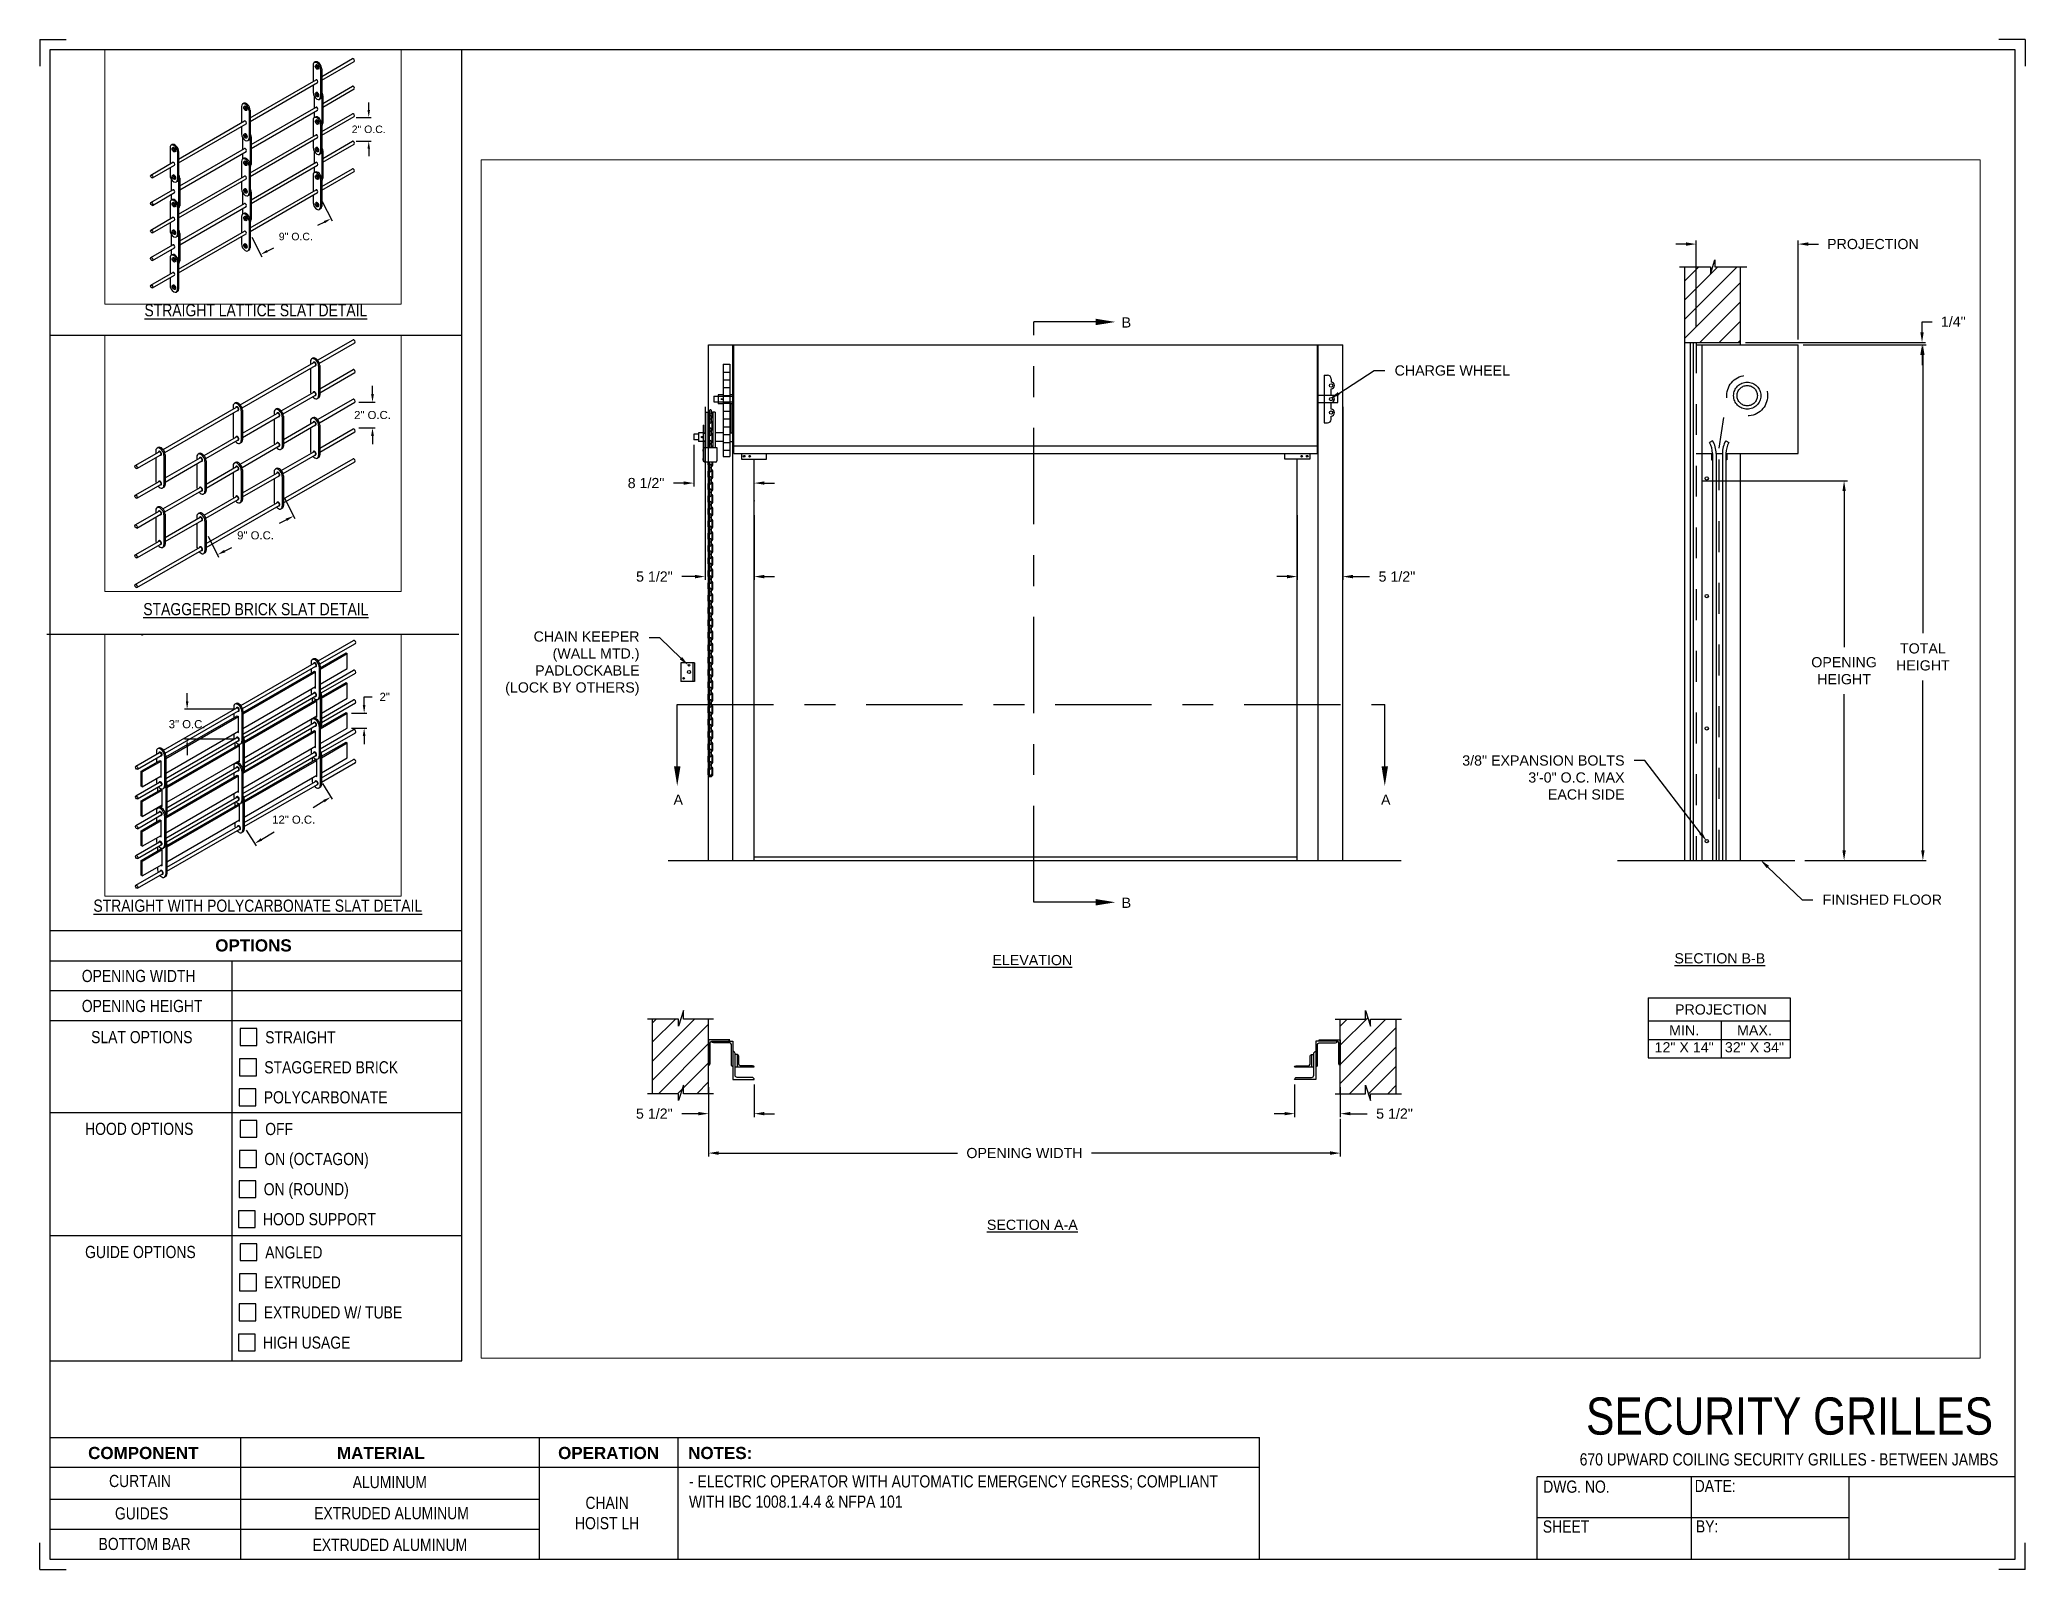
# Paper-space layout '670 CHAIN HOIST LH' of a CAD drawing. Header units: inches. Extents: x 0.1 to 10.9, y 0.1 to 8.4.
# The model-space entities are those that its viewports show. They can reach past a viewport. Long polylines and large blocks are cut down to what shows.
import ezdxf
from ezdxf import colors
from ezdxf.entities.mleader import LeaderData, LeaderLine
from ezdxf.math import Vec2, Vec3

# ---------------------------------------------------------------- set-up
doc = ezdxf.new("R2010")
doc.units = ezdxf.units.IN
doc.header["$LTSCALE"] = 0.25
doc.header["$MEASUREMENT"] = 0
for name, pattern in [('CENTER', [2, 1.25, -0.25, 0.25, -0.25]), ('HIDDEN', [0.375, 0.25, -0.125]), ('HIDDEN2', [0.1875, 0.125, -0.0625])]:
    doc.linetypes.add(name, pattern=pattern)
for name, color, linetype in [('ANNOTATIONS', 1, 'Continuous'), ('CHAIN HOIST LH', 7, 'Continuous'), ('DETAILS', 4, 'Continuous'), ('SECTION CUTS', 6, 'CENTER'), ('TITLE BLOCK', 7, 'Continuous')]:
    doc.layers.add(name, color=color, linetype=linetype)
doc.styles.add('ARIAL', font='arial.ttf', dxfattribs={"height": 0.09375})
doc.styles.add('CADdetails-DIMENSIONS', font='ARIALN.TTF', dxfattribs={"height": 2.38})
doc.styles.get("Standard").update_dxf_attribs({"font": 'romans.shx'})
doc.dimstyles.new('STANDARD$0', dxfattribs={"dimtxt": 0.09375, "dimasz": 0.09375, "dimexe": 0.03125, "dimexo": 0.046875, "dimgap": 0.09, "dimtad": 0, "dimtih": 1, "dimtoh": 1, "dimdec": 4, "dimzin": 0, "dimdsep": 46, "dimtxsty": 'ARIAL', "dimcen": 0.09, "dimadec": 0, "dimazin": 0, "dimtfac": 1, "dimtdec": 4, "dimtofl": 0, "dimtmove": 0, "dimatfit": 1, "dimfxl": 1, "dimtolj": 1, "dimtzin": 0, "dimarcsym": 0})
pattern_1 = [(45, (-17.07342, -36.35663), (-0.08838835, 0.08838835), [])]

psp = doc.layouts.new('670 CHAIN HOIST LH')

# ---------------------------------------------------------------- texts
at = {"layer": 'TITLE BLOCK', "style": 'CADdetails-DIMENSIONS'}
for s, insert, char_height, width, attachment_point in [('{\\LSTRAIGHT LATTICE SLAT DETAIL}', (1.248, 6.981), 0.06641, 1.75949, 2), ('{\\LSTAGGERED BRICK SLAT DETAIL}', (1.248, 5.348), 0.06641, 1.75949, 2), ('{\\L STRAIGHT WITH POLYCARBONATE SLAT DETAIL}', (1.248, 3.728), 0.06641, 1.94889, 2), ('{\\fArial|b1|i0|c0|p34;OPTIONS}', (1.235, 3.511), 0.06641, 1.75949, 2), ('OPENING WIDTH', (0.297, 3.344), 0.06641, 1.30693, 1), ('OPENING HEIGHT', (0.297, 3.18), 0.06641, 1.30693, 1), ('SLAT OPTIONS', (0.348, 3.01), 0.06641, 1.30693, 1), ('STRAIGHT', (1.299, 3.009), 0.0664, 1.23928, 1), ('STAGGERED BRICK', (1.294, 2.845), 0.06641, 1.53035, 1), ('POLYCARBONATE', (1.291, 2.681), 0.06641, 1.53035, 1), ('HOOD OPTIONS', (0.315, 2.509), 0.06641, 1.30693, 1), ('OFF', (1.299, 2.508), 0.0664, 1.23928, 1), ('ON (OCTAGON)', (1.294, 2.344), 0.06641, 1.53035, 1), ('ON (ROUND)', (1.291, 2.179), 0.0664, 1.53035, 1), ('HOOD SUPPORT', (1.287, 2.015), 0.06641, 1.53035, 1), ('GUIDE OPTIONS', (0.315, 1.836), 0.06641, 1.30693, 1), ('ANGLED', (1.299, 1.834), 0.0664, 1.23928, 1), ('EXTRUDED', (1.294, 1.67), 0.0664, 1.53035, 1), ('EXTRUDED W/ TUBE', (1.291, 1.506), 0.06641, 1.53035, 1), ('HIGH USAGE', (1.287, 1.341), 0.0664, 1.53035, 1), ('\\A1;\\pxqc;SECURITY GRILLES', (10.979, 1.008), 0.20312, 2.70386, 3), ('{\\fArial|b1|i0|c0|p34;COMPONENT}', (0.633, 0.738), 0.06641, 1.75949, 2), ('{\\fArial|b1|i0|c0|p34;MATERIAL}', (1.931, 0.738), 0.06641, 1.75949, 2), ('{\\fArial|b1|i0|c0|p34;OPERATION}', (3.175, 0.738), 0.06641, 1.75949, 2), ('{\\fArial|b1|i0|c0|p34;NOTES:}', (3.785, 0.738), 0.06641, 1.75949, 2), ('670 UPWARD COILING SECURITY GRILLES - BETWEEN JAMBS', (9.624, 0.703), 0.06641, 2.79915, 2), ('CURTAIN', (0.615, 0.585), 0.0664, 1.75949, 2), ('ALUMINUM', (1.98, 0.579), 0.0664, 1.75949, 2), ('\\pxql,t2;- ELECTRIC OPERATOR WITH AUTOMATIC EMERGENCY EGRESS; COMPLIANT WITH IBC 1008.1.4.4 & NFPA 101', (5.111, 0.583), 0.066406, 2.9937, 2), ('DWG. NO.', (8.463, 0.554), 0.0664, 1.75949, 2), ('DATE:', (9.221, 0.558), 0.0664, 1.75949, 2), ('\\pxqc;\\PCHAIN HOIST LH', (3.167, 0.576), 0.06641, 0.40286, 2), ('GUIDES', (0.624, 0.408), 0.0664, 1.75949, 2), ('EXTRUDED ALUMINUM', (1.989, 0.409), 0.06641, 1.75949, 2), ('SHEET', (8.406, 0.336), 0.0664, 1.75949, 2), ('BY:', (9.177, 0.337), 0.0664, 1.75949, 2), ('BOTTOM BAR', (0.64, 0.241), 0.0664, 1.75949, 2), ('EXTRUDED ALUMINUM', (1.98, 0.236), 0.06641, 1.75949, 2)]:
    psp.add_mtext(s, dxfattribs=dict(at, insert=insert, char_height=char_height, width=width, attachment_point=attachment_point))

msp = doc.modelspace()

# ---------------------------------------------------------------- texts
at = {"layer": 'ANNOTATIONS', "char_height": 0.09375, "attachment_point": 2, "style": 'ARIAL'}
for s, insert, width in [('{\\LELEVATION}', (179.58646, 219.47864), 3.0834986), ('{\\LSECTION B-B}', (185.91787, 219.4946), 1.3823677), ('{\\LSECTION A-A}', (179.58646, 217.04081), 1.3823677)]:
    msp.add_mtext(s, dxfattribs=dict(at, insert=insert, width=width))
for s, width, insert in [('PROJECTION ', 1.7594917, (185.92738, 219.02366)), ('MIN.\\P12" X 14" ', 0.6711642, (185.58926, 218.83167)), ('MAX.\\P32" X 34"', 0.6567117, (186.23669, 218.83167))]:
    msp.add_mtext_dynamic_manual_height_columns(s, width=width, gutter_width=1.36268, heights=[0], dxfattribs=dict(at, insert=insert))
at = {"layer": 'SECTION CUTS', "style": 'ARIAL'}
for s, p in [('B', (180.40913, 225.25638)), ('A', (176.2818, 220.86169)), ('A', (182.79775, 220.86169)), ('B', (180.40913, 219.91218))]:
    msp.add_text(s, height=0.09375, dxfattribs=at).set_placement(p)

# ---------------------------------------------------------------- blocks, each defined once
blk = doc.blocks.new('*D41')
at = {"layer": 'ANNOTATIONS', "color": 0, "lineweight": -2, "transparency": 16777216}
for p, q in [((185.748, 223.845), (187.094, 223.845)), ((187.062, 223.751), (187.062, 222.314)), ((187.062, 220.442), (187.062, 221.879)), ((186.701, 220.348), (187.094, 220.348))]:
    blk.add_line(p, q, dxfattribs=at)
at = {"layer": 'ANNOTATIONS', "color": 0, "transparency": 16777216}
for points in [[(187.047, 223.751), (187.078, 223.751), (187.062, 223.845)], [(187.047, 220.442), (187.078, 220.442), (187.062, 220.348)]]:
    blk.add_solid(points, dxfattribs=at)
at = {"layer": 'defpoints', "color": 0, "transparency": 16777216}
for p in [(185.701, 223.845), (187.062, 223.845), (186.654, 220.348)]:
    blk.add_point(p, dxfattribs=at)
at = {"layer": 'ANNOTATIONS', "color": 0, "transparency": 16777216, "insert": (187.062, 222.096), "char_height": 0.09375, "attachment_point": 5, "style": 'ARIAL'}
blk.add_mtext('\\A1;OPENING \\PHEIGHT', dxfattribs=at)
blk = doc.blocks.new('*D42')
at = {"layer": 'ANNOTATIONS', "color": 0, "lineweight": -2, "transparency": 16777216}
for p, q in [((186.686, 225.098), (187.819, 225.098)), ((187.788, 225.004), (187.788, 222.441)), ((187.788, 220.442), (187.788, 222.006)), ((186.701, 220.348), (187.819, 220.348))]:
    blk.add_line(p, q, dxfattribs=at)
at = {"layer": 'ANNOTATIONS', "color": 0, "transparency": 16777216}
for points in [[(187.772, 225.004), (187.803, 225.004), (187.788, 225.098)], [(187.772, 220.442), (187.803, 220.442), (187.788, 220.348)]]:
    blk.add_solid(points, dxfattribs=at)
at = {"layer": 'defpoints', "color": 0, "transparency": 16777216}
for p in [(186.639, 225.098), (186.654, 220.348), (187.788, 220.348)]:
    blk.add_point(p, dxfattribs=at)
at = {"layer": 'ANNOTATIONS', "color": 0, "transparency": 16777216, "insert": (187.788, 222.223), "char_height": 0.0938, "attachment_point": 5, "style": 'ARIAL'}
blk.add_mtext('\\A1;TOTAL\\PHEIGHT', dxfattribs=at)
blk = doc.blocks.new('*D34')
at = {"layer": 'ANNOTATIONS', "color": 0, "lineweight": -2, "transparency": 16777216}
for p, q in [((185.607, 226.025), (185.514, 226.025)), ((185.701, 225.26), (185.701, 226.057)), ((186.639, 225.145), (186.639, 226.057)), ((186.732, 226.025), (186.826, 226.025))]:
    blk.add_line(p, q, dxfattribs=at)
at = {"layer": 'ANNOTATIONS', "color": 0, "transparency": 16777216}
for points in [[(185.607, 226.041), (185.607, 226.01), (185.701, 226.025)], [(186.732, 226.041), (186.732, 226.01), (186.639, 226.025)]]:
    blk.add_solid(points, dxfattribs=at)
at = {"layer": 'defpoints', "color": 0, "transparency": 16777216}
for p in [(186.639, 226.025), (185.701, 225.213), (186.639, 225.098)]:
    blk.add_point(p, dxfattribs=at)
at = {"layer": 'ANNOTATIONS', "color": 0, "transparency": 16777216, "insert": (187.328, 226.025), "char_height": 0.09375, "attachment_point": 5, "style": 'ARIAL'}
blk.add_mtext('\\A1;PROJECTION', dxfattribs=at)
blk = doc.blocks.new('*D35')
at = {"layer": 'ANNOTATIONS', "color": 0, "lineweight": -2, "transparency": 16777216}
for p, q in [((176.605, 218.26), (176.605, 217.986)), ((177.025, 218.285), (177.025, 217.986)), ((176.511, 218.017), (176.358, 218.017)), ((177.119, 218.017), (177.212, 218.017))]:
    blk.add_line(p, q, dxfattribs=at)
at = {"layer": 'ANNOTATIONS', "color": 0, "transparency": 16777216}
for points in [[(176.511, 218.033), (176.511, 218.002), (176.605, 218.017)], [(177.119, 218.033), (177.119, 218.002), (177.025, 218.017)]]:
    blk.add_solid(points, dxfattribs=at)
at = {"layer": 'defpoints', "color": 0, "transparency": 16777216}
for p in [(176.605, 218.307), (177.025, 218.332), (176.605, 218.017)]:
    blk.add_point(p, dxfattribs=at)
at = {"layer": 'ANNOTATIONS', "color": 0, "transparency": 16777216, "insert": (176.105, 218.017), "char_height": 0.0938, "attachment_point": 5, "style": 'ARIAL'}
blk.add_mtext('\\A1;5 1/2"', dxfattribs=at)
blk = doc.blocks.new('*D36')
at = {"layer": 'ANNOTATIONS', "color": 0, "lineweight": -2, "transparency": 16777216}
for p, q in [((187.78, 225.214), (187.78, 225.31)), ((187.78, 225.31), (187.874, 225.31)), ((186.154, 225.12), (187.811, 225.12)), ((186.686, 225.098), (187.811, 225.098)), ((187.78, 225.004), (187.78, 224.911))]:
    blk.add_line(p, q, dxfattribs=at)
at = {"layer": 'ANNOTATIONS', "color": 0, "transparency": 16777216}
for points in [[(187.764, 225.214), (187.796, 225.214), (187.78, 225.12)], [(187.764, 225.004), (187.796, 225.004), (187.78, 225.098)]]:
    blk.add_solid(points, dxfattribs=at)
at = {"layer": 'defpoints', "color": 0, "transparency": 16777216}
for p in [(186.107, 225.12), (187.78, 225.12), (186.639, 225.098)]:
    blk.add_point(p, dxfattribs=at)
at = {"layer": 'ANNOTATIONS', "color": 0, "transparency": 16777216, "insert": (188.068, 225.31), "char_height": 0.0938, "attachment_point": 5, "style": 'ARIAL'}
blk.add_mtext('\\A1;1/4"', dxfattribs=at)
blk = doc.blocks.new('*D37')
at = {"layer": 'ANNOTATIONS', "color": 0, "lineweight": -2, "transparency": 16777216}
for p, q in [((182.002, 218.285), (182.002, 217.986)), ((182.422, 218.26), (182.422, 217.986)), ((181.909, 218.017), (181.815, 218.017)), ((182.516, 218.017), (182.669, 218.017))]:
    blk.add_line(p, q, dxfattribs=at)
at = {"layer": 'ANNOTATIONS', "color": 0, "transparency": 16777216}
for points in [[(181.909, 218.033), (181.909, 218.002), (182.002, 218.017)], [(182.516, 218.033), (182.516, 218.002), (182.422, 218.017)]]:
    blk.add_solid(points, dxfattribs=at)
at = {"layer": 'defpoints', "color": 0, "transparency": 16777216}
for p in [(182.002, 218.332), (182.422, 218.307), (182.422, 218.017)]:
    blk.add_point(p, dxfattribs=at)
at = {"layer": 'ANNOTATIONS', "color": 0, "transparency": 16777216, "insert": (182.922, 218.017), "char_height": 0.0938, "attachment_point": 5, "style": 'ARIAL'}
blk.add_mtext('\\A1;5 1/2"', dxfattribs=at)
blk = doc.blocks.new('*D38')
at = {"layer": 'ANNOTATIONS', "color": 0, "lineweight": -2, "transparency": 16777216}
for p, q in [((176.572, 224.525), (176.572, 222.932)), ((177.025, 223.529), (177.025, 222.932)), ((176.479, 222.963), (176.359, 222.963)), ((177.119, 222.963), (177.212, 222.963))]:
    blk.add_line(p, q, dxfattribs=at)
at = {"layer": 'ANNOTATIONS', "color": 0, "transparency": 16777216}
for points in [[(176.479, 222.979), (176.479, 222.947), (176.572, 222.963)], [(177.119, 222.979), (177.119, 222.947), (177.025, 222.963)]]:
    blk.add_solid(points, dxfattribs=at)
at = {"layer": 'defpoints', "color": 0, "transparency": 16777216}
for p in [(176.572, 224.572), (177.025, 223.576), (176.572, 222.963)]:
    blk.add_point(p, dxfattribs=at)
at = {"layer": 'ANNOTATIONS', "color": 0, "transparency": 16777216, "insert": (176.106, 222.963), "char_height": 0.0938, "attachment_point": 5, "style": 'ARIAL'}
blk.add_mtext('\\A1;5 1/2"', dxfattribs=at)
blk = doc.blocks.new('*D39')
at = {"layer": 'ANNOTATIONS', "color": 0, "lineweight": -2, "transparency": 16777216}
for p, q in [((182.445, 224.525), (182.445, 222.932)), ((182.025, 223.529), (182.025, 222.932)), ((181.931, 222.963), (181.837, 222.963)), ((182.539, 222.963), (182.691, 222.963))]:
    blk.add_line(p, q, dxfattribs=at)
at = {"layer": 'ANNOTATIONS', "color": 0, "transparency": 16777216}
for points in [[(181.931, 222.979), (181.931, 222.947), (182.025, 222.963)], [(182.539, 222.979), (182.539, 222.947), (182.445, 222.963)]]:
    blk.add_solid(points, dxfattribs=at)
at = {"layer": 'defpoints', "color": 0, "transparency": 16777216}
for p in [(182.445, 224.572), (182.025, 223.576), (182.445, 222.963)]:
    blk.add_point(p, dxfattribs=at)
at = {"layer": 'ANNOTATIONS', "color": 0, "transparency": 16777216, "insert": (182.944, 222.963), "char_height": 0.0938, "attachment_point": 5, "style": 'ARIAL'}
blk.add_mtext('\\A1;5 1/2"', dxfattribs=at)
blk = doc.blocks.new('*D40')
at = {"layer": 'ANNOTATIONS', "color": 0, "lineweight": -2, "transparency": 16777216}
for p, q in [((176.605, 218.115), (176.605, 217.623)), ((182.422, 217.97), (182.422, 217.623)), ((176.699, 217.654), (178.897, 217.654)), ((182.329, 217.654), (180.13, 217.654))]:
    blk.add_line(p, q, dxfattribs=at)
at = {"layer": 'ANNOTATIONS', "color": 0, "transparency": 16777216}
for points in [[(176.699, 217.67), (176.699, 217.638), (176.605, 217.654)], [(182.329, 217.67), (182.329, 217.638), (182.422, 217.654)]]:
    blk.add_solid(points, dxfattribs=at)
at = {"layer": 'defpoints', "color": 0, "transparency": 16777216}
for p in [(176.605, 218.162), (182.422, 218.017), (182.422, 217.654)]:
    blk.add_point(p, dxfattribs=at)
at = {"layer": 'ANNOTATIONS', "color": 0, "transparency": 16777216, "insert": (179.514, 217.654), "char_height": 0.09375, "attachment_point": 5, "style": 'ARIAL'}
blk.add_mtext('\\A1;OPENING WIDTH', dxfattribs=at)
blk = doc.blocks.new('*D70')
at = {"layer": 'ANNOTATIONS', "color": 0, "lineweight": -2, "transparency": 16777216}
for p, q in [((176.47, 224.175), (176.47, 223.793)), ((176.376, 223.824), (176.282, 223.824)), ((177.025, 223.723), (177.025, 223.856)), ((177.119, 223.824), (177.212, 223.824))]:
    blk.add_line(p, q, dxfattribs=at)
at = {"layer": 'ANNOTATIONS', "color": 0, "transparency": 16777216}
for points in [[(176.376, 223.84), (176.376, 223.809), (176.47, 223.824)], [(177.119, 223.84), (177.119, 223.809), (177.025, 223.824)]]:
    blk.add_solid(points, dxfattribs=at)
at = {"layer": 'defpoints', "color": 0, "transparency": 16777216}
for p in [(176.47, 224.221), (176.47, 223.824), (177.025, 223.676)]:
    blk.add_point(p, dxfattribs=at)
at = {"layer": 'ANNOTATIONS', "color": 0, "transparency": 16777216, "insert": (176.029, 223.824), "char_height": 0.0938, "attachment_point": 5, "style": 'ARIAL'}
blk.add_mtext('\\A1;8 1/2"', dxfattribs=at)
blk = doc.blocks.new('*D114')
at = {"layer": 'ANNOTATIONS', "color": 0, "lineweight": -2, "transparency": 16777216}
for p, q in [((172.534, 222.47), (172.658, 222.227)), ((172.56, 222.213), (172.476, 222.17)), ((171.655, 222.023), (171.778, 221.78)), ((171.847, 221.851), (171.931, 221.893))]:
    blk.add_line(p, q, dxfattribs=at)
at = {"layer": 'ANNOTATIONS', "color": 0, "transparency": 16777216}
for points in [[(172.553, 222.227), (172.567, 222.199), (172.643, 222.255)], [(171.84, 221.865), (171.854, 221.837), (171.764, 221.808)]]:
    blk.add_solid(points, dxfattribs=at)
at = {"layer": 'defpoints', "color": 0, "transparency": 16777216}
for p in [(172.513, 222.512), (172.643, 222.255), (171.633, 222.065)]:
    blk.add_point(p, dxfattribs=at)
at = {"layer": 'ANNOTATIONS', "color": 0, "transparency": 16777216, "insert": (172.204, 222.032), "char_height": 0.09375, "attachment_point": 5, "style": 'ARIAL'}
blk.add_mtext('\\A1;9" O.C.', dxfattribs=at)
blk = doc.blocks.new('*D115')
at = {"layer": 'ANNOTATIONS', "color": 0, "lineweight": -2, "transparency": 16777216}
for p, q in [((173.114, 223.613), (173.114, 223.707)), ((172.958, 223.52), (173.146, 223.52)), ((172.958, 223.222), (173.146, 223.222)), ((173.114, 223.129), (173.114, 223.035))]:
    blk.add_line(p, q, dxfattribs=at)
at = {"layer": 'ANNOTATIONS', "color": 0, "transparency": 16777216}
for points in [[(173.099, 223.613), (173.13, 223.613), (173.114, 223.52)], [(173.099, 223.129), (173.13, 223.129), (173.114, 223.222)]]:
    blk.add_solid(points, dxfattribs=at)
at = {"layer": 'defpoints', "color": 0, "transparency": 16777216}
for p in [(172.911, 223.52), (173.114, 223.52), (172.911, 223.222)]:
    blk.add_point(p, dxfattribs=at)
at = {"layer": 'ANNOTATIONS', "color": 0, "transparency": 16777216, "insert": (173.114, 223.371), "char_height": 0.09375, "attachment_point": 5, "style": 'ARIAL'}
blk.add_mtext('\\A1;2" O.C.', dxfattribs=at)
blk = doc.blocks.new('*D116')
at = {"layer": 'ANNOTATIONS', "color": 0, "lineweight": -2, "transparency": 16777216}
for p, q in [((172.243, 219.343), (172.367, 219.1)), ((172.269, 219.086), (172.185, 219.043)), ((171.364, 218.896), (171.487, 218.653)), ((171.556, 218.724), (171.64, 218.766))]:
    blk.add_line(p, q, dxfattribs=at)
at = {"layer": 'ANNOTATIONS', "color": 0, "transparency": 16777216}
for points in [[(172.262, 219.1), (172.276, 219.072), (172.352, 219.128)], [(171.549, 218.738), (171.563, 218.71), (171.473, 218.681)]]:
    blk.add_solid(points, dxfattribs=at)
at = {"layer": 'defpoints', "color": 0, "transparency": 16777216}
for p in [(172.222, 219.385), (172.352, 219.128), (171.342, 218.938)]:
    blk.add_point(p, dxfattribs=at)
at = {"layer": 'ANNOTATIONS', "color": 0, "transparency": 16777216, "insert": (171.913, 218.905), "char_height": 0.09375, "attachment_point": 5, "style": 'ARIAL'}
blk.add_mtext('\\A1;9" O.C.', dxfattribs=at)
blk = doc.blocks.new('*D117')
at = {"layer": 'ANNOTATIONS', "color": 0, "lineweight": -2, "transparency": 16777216}
for p, q in [((173.264, 220.538), (173.264, 220.631)), ((173.108, 220.444), (173.295, 220.444)), ((173.108, 220.147), (173.295, 220.147)), ((173.264, 220.053), (173.264, 219.959))]:
    blk.add_line(p, q, dxfattribs=at)
at = {"layer": 'ANNOTATIONS', "color": 0, "transparency": 16777216}
for points in [[(173.248, 220.538), (173.28, 220.538), (173.264, 220.444)], [(173.248, 220.053), (173.28, 220.053), (173.264, 220.147)]]:
    blk.add_solid(points, dxfattribs=at)
at = {"layer": 'defpoints', "color": 0, "transparency": 16777216}
for p in [(173.061, 220.444), (173.264, 220.444), (173.061, 220.147)]:
    blk.add_point(p, dxfattribs=at)
at = {"layer": 'ANNOTATIONS', "color": 0, "transparency": 16777216, "insert": (173.264, 220.295), "char_height": 0.09375, "attachment_point": 5, "style": 'ARIAL'}
blk.add_mtext('\\A1;2" O.C.', dxfattribs=at)
blk = doc.blocks.new('*D118')
at = {"layer": 'ANNOTATIONS', "color": 0, "lineweight": -2, "transparency": 16777216}
for p, q in [((172.622, 216.588), (172.734, 216.405)), ((172.638, 216.382), (172.516, 216.307)), ((171.742, 216.049), (171.855, 215.866)), ((171.918, 215.941), (172.064, 216.03))]:
    blk.add_line(p, q, dxfattribs=at)
at = {"layer": 'ANNOTATIONS', "color": 0, "transparency": 16777216}
for points in [[(172.63, 216.396), (172.646, 216.369), (172.718, 216.431)], [(171.91, 215.955), (171.926, 215.928), (171.838, 215.892)]]:
    blk.add_solid(points, dxfattribs=at)
at = {"layer": 'defpoints', "color": 0, "transparency": 16777216}
for p in [(172.598, 216.628), (172.718, 216.431), (171.718, 216.089)]:
    blk.add_point(p, dxfattribs=at)
at = {"layer": 'ANNOTATIONS', "color": 0, "transparency": 16777216, "insert": (172.29, 216.169), "char_height": 0.09375, "attachment_point": 5, "style": 'ARIAL'}
blk.add_mtext('\\A1;12" O.C.', dxfattribs=at)
blk = doc.blocks.new('*D119')
at = {"layer": 'ANNOTATIONS', "color": 0, "lineweight": -2, "transparency": 16777216}
for p, q in [((173.104, 217.494), (173.104, 217.588)), ((173.104, 217.588), (173.198, 217.588)), ((172.956, 217.4), (173.135, 217.4)), ((172.956, 217.228), (173.135, 217.228)), ((173.104, 217.134), (173.104, 217.04))]:
    blk.add_line(p, q, dxfattribs=at)
at = {"layer": 'ANNOTATIONS', "color": 0, "transparency": 16777216}
for points in [[(173.088, 217.494), (173.119, 217.494), (173.104, 217.4)], [(173.088, 217.134), (173.119, 217.134), (173.104, 217.228)]]:
    blk.add_solid(points, dxfattribs=at)
at = {"layer": 'defpoints', "color": 0, "transparency": 16777216}
for p in [(172.909, 217.4), (173.104, 217.4), (172.909, 217.228)]:
    blk.add_point(p, dxfattribs=at)
at = {"layer": 'ANNOTATIONS', "color": 0, "transparency": 16777216, "insert": (173.342, 217.588), "char_height": 0.0938, "attachment_point": 5, "style": 'ARIAL'}
blk.add_mtext('\\A1;2"', dxfattribs=at)
blk = doc.blocks.new('*D120')
at = {"layer": 'ANNOTATIONS', "color": 0, "lineweight": -2, "transparency": 16777216}
for p, q in [((171.059, 217.538), (171.059, 217.632)), ((171.614, 217.444), (171.028, 217.444)), ((171.614, 217.1), (171.028, 217.1)), ((171.059, 217.007), (171.059, 216.913))]:
    blk.add_line(p, q, dxfattribs=at)
at = {"layer": 'ANNOTATIONS', "color": 0, "transparency": 16777216}
for points in [[(171.044, 217.538), (171.075, 217.538), (171.059, 217.444)], [(171.044, 217.007), (171.075, 217.007), (171.059, 217.1)]]:
    blk.add_solid(points, dxfattribs=at)
at = {"layer": 'defpoints', "color": 0, "transparency": 16777216}
for p in [(171.661, 217.444), (171.059, 217.1), (171.661, 217.1)]:
    blk.add_point(p, dxfattribs=at)
at = {"layer": 'ANNOTATIONS', "color": 0, "transparency": 16777216, "insert": (171.059, 217.272), "char_height": 0.09375, "attachment_point": 5, "style": 'ARIAL'}
blk.add_mtext('\\A1;3" O.C.', dxfattribs=at)

# ---------------------------------------------------------------- dimensions: what is measured, and where the dimension line sits
at = {"layer": 'ANNOTATIONS'}
for base, p1, p2, text, picture, middle in [((186.63869, 226.02532), (185.70119, 225.21315), (186.63869, 225.0981), 'PROJECTION', '*D34', (187.3278, 226.02532)), ((182.44491, 222.9629), (182.02484, 223.57628), (182.44491, 224.57215), '5 1/2"', '*D39', (182.9437, 222.9629)), ((182.42241, 217.65388), (176.60477, 218.162), (182.42241, 218.01734), 'OPENING WIDTH', '*D40', (179.51359, 217.65388)), ((182.42241, 218.01734), (182.00234, 218.33176), (182.42241, 218.30663), '5 1/2"', '*D37', (182.92241, 218.01734))]:
    dim = msp.add_linear_dim(base=base, p1=p1, p2=p2, text=text, dimstyle='STANDARD$0', dxfattribs=at)
    dim.commit()
    dim.dimension.update_dxf_attribs({"geometry": picture, "text_midpoint": middle, "dimtype": 160})
for base, p1, p2, angle, text, picture, middle, dimtype in [((187.77994, 225.12032), (186.63869, 225.0981), (186.10744, 225.12032), 90, '1/4"', '*D36', (188.06777, 225.30961), 160), ((187.78775, 220.3481), (186.63869, 225.0981), (186.65431, 220.3481), 90, 'TOTAL\\PHEIGHT', '*D42', (187.78775, 222.2231), 160), ((176.57241, 222.9629), (177.02484, 223.57628), (176.57241, 224.57215), 180, '5 1/2"', '*D38', (176.10598, 222.9629), 160), ((176.46974, 223.82442), (177.02484, 223.67628), (176.46974, 224.22146), 180, '8 1/2"', '*D70', (176.02907, 223.82442), 160), ((176.60477, 218.01734), (177.02484, 218.33176), (176.60477, 218.30663), 180, '5 1/2"', '*D35', (176.10477, 218.01734), 160), ((172.71789, 216.43132), (171.71801, 216.08864), (172.59762, 216.62761), 31.49751, '12" O.C.', '*D118', (172.28974, 216.16897), 161)]:
    dim = msp.add_linear_dim(base=base, p1=p1, p2=p2, angle=angle, text=text, dimstyle='STANDARD$0', dxfattribs=at)
    dim.commit()
    dim.dimension.update_dxf_attribs({"geometry": picture, "text_midpoint": middle, "dimtype": dimtype})
for base, p1, p2, text, picture, middle in [((187.06226, 223.84474), (186.65431, 220.3481), (185.70119, 223.84474), 'OPENING \\PHEIGHT', '*D41', (187.06226, 222.09642)), ((173.11448, 223.51973), (172.91134, 223.22249), (172.91134, 223.51973), '2" O.C.', '*D115', (173.11448, 223.37111)), ((173.26391, 220.44379), (173.06078, 220.14655), (173.06078, 220.44379), '2" O.C.', '*D117', (173.26391, 220.29517)), ((171.05938, 217.10032), (171.66084, 217.44407), (171.66084, 217.10032), '3" O.C.', '*D120', (171.05938, 217.2722))]:
    dim = msp.add_linear_dim(base=base, p1=p1, p2=p2, angle=90, text=text, dimstyle='STANDARD$0', dxfattribs=at)
    dim.commit()
    dim.dimension.update_dxf_attribs({"geometry": picture, "text_midpoint": middle})
for p1, p2, distance, text, picture, middle in [((171.63343, 222.06467), (172.51304, 222.51177), -0.28764, '9" O.C.', '*D114', (172.20356, 222.03181)), ((171.34242, 218.93754), (172.22203, 219.38464), -0.28764, '9" O.C.', '*D116', (171.91256, 218.90468)), ((172.9091, 217.228), (172.9091, 217.40017), -0.19474, '2"', '*D119', (173.34226, 217.58767))]:
    dim = msp.add_aligned_dim(p1=p1, p2=p2, distance=distance, text=text, dimstyle='STANDARD$0', dxfattribs=at)
    dim.commit()
    dim.dimension.update_dxf_attribs({"geometry": picture, "text_midpoint": middle})

# ---------------------------------------------------------------- hatches: boundary and pattern name
at = {"layer": 'CHAIN HOIST LH', "linetype": 'Continuous'}
h = msp.add_hatch(dxfattribs=at)
h.set_pattern_fill('ANSI31', color=256, style=0)
h.set_pattern_definition([(45, (-16.52207, -36.35663), (-0.08838835, 0.08838835), [])])
h.paths.add_polyline_path([(186.10744, 225.08153), (186.10744, 225.81612), (185.87094, 225.81612), (185.87094, 225.88078), (185.83253, 225.74742), (185.83253, 225.81612), (185.59181, 225.81612), (185.59181, 225.26582)])
h.paths.add_polyline_path([(185.59181, 225.26582), (185.59181, 225.12032), (186.10744, 225.12032), (186.10744, 225.06776), (186.10744, 225.08153)])
at = {"layer": 'CHAIN HOIST LH'}
h = msp.add_hatch(dxfattribs=at)
h.set_pattern_fill('ANSI31', color=256, style=0)
h.set_pattern_definition(pattern_1)
h.paths.add_polyline_path([(176.32635, 218.82445), (176.32635, 218.88856), (176.08914, 218.88856), (176.08914, 218.20106), (176.32635, 218.20106), (176.32635, 218.13695), (176.37325, 218.27902), (176.37325, 218.20106), (176.60477, 218.20106), (176.60477, 218.88856), (176.37325, 218.88856), (176.37325, 218.96652)])
h = msp.add_hatch(dxfattribs=at)
h.set_pattern_fill('ANSI31', color=256, style=0)
h.set_pattern_definition(pattern_1)
h.paths.add_polyline_path([(182.70083, 218.82445), (182.70083, 218.88856), (182.93803, 218.88856), (182.93803, 218.20106), (182.70083, 218.20106), (182.70083, 218.13695), (182.65393, 218.27902), (182.65393, 218.20106), (182.42241, 218.20106), (182.42241, 218.88856), (182.65393, 218.88856), (182.65393, 218.96652)])

# ---------------------------------------------------------------- linework, layer by layer
at = {"layer": 'ANNOTATIONS'}
for p, q in [((185.25869, 219.08309), (185.25869, 218.53172)), ((185.25869, 219.08309), (186.56646, 219.08309)), ((186.56646, 219.08309), (186.56646, 218.53172)), ((185.25869, 218.87162), (186.56646, 218.87162)), ((185.25869, 218.70167), (186.56646, 218.70167)), ((185.93154, 218.87162), (185.93154, 218.53172)), ((185.25869, 218.53172), (186.56646, 218.53172))]:
    msp.add_line(p, q, dxfattribs=at)
at = {"layer": 'CHAIN HOIST LH', "linetype": 'Continuous'}
for p, q in [((185.83253, 225.74742), (185.87094, 225.88078)), ((185.87094, 225.88078), (185.87094, 225.81612)), ((185.54543, 225.81612), (185.83253, 225.81612)), ((185.59181, 225.81612), (185.59181, 220.3481)), ((185.83253, 225.81612), (185.83253, 225.74742)), ((185.87094, 225.81612), (186.16613, 225.81612)), ((186.10744, 225.0981), (186.10744, 225.81612)), ((185.59181, 225.12032), (186.10744, 225.12032)), ((185.64571, 225.12032), (185.64571, 220.3481)), ((185.67341, 225.12032), (185.67341, 220.3481)), ((176.60477, 220.3481), (176.60477, 225.0981)), ((176.60477, 225.0981), (182.44491, 225.0981)), ((176.82946, 220.3481), (176.82946, 225.0981)), ((176.83734, 224.0981), (176.83734, 225.0981)), ((182.21234, 224.0981), (182.21234, 225.0981)), ((182.22022, 220.3481), (182.22022, 225.0981)), ((182.44491, 220.3481), (182.44491, 225.0981)), ((185.70119, 225.0981), (186.63869, 225.0981)), ((185.75396, 224.0981), (185.75396, 225.0981)), ((186.63869, 224.0981), (186.63869, 225.0981)), ((182.27484, 224.81685), (182.27484, 224.37935)), ((182.27484, 224.81685), (182.30609, 224.81685)), ((182.33734, 224.7856), (182.33734, 224.75435)), ((176.8139, 224.28672), (176.8139, 224.55458)), ((182.39984, 224.62935), (182.21234, 224.62935)), ((182.21234, 224.56685), (182.39984, 224.56685)), ((182.33734, 224.62935), (182.33734, 224.69185)), ((182.33734, 224.50435), (182.33734, 224.56685)), ((182.39984, 224.56685), (182.39984, 224.62935)), ((182.27484, 224.37935), (182.30609, 224.37935)), ((182.33734, 224.4106), (182.33734, 224.44185)), ((185.85171, 224.21369), (185.8228, 224.19671)), ((185.97254, 224.21369), (186.00145, 224.19671)), ((182.21234, 224.16391), (176.83734, 224.16391)), ((176.83734, 224.0981), (182.21234, 224.0981)), ((176.90798, 224.0981), (176.90798, 224.04568)), ((176.90798, 224.04568), (177.13878, 224.04568)), ((177.02484, 220.3481), (177.02484, 224.04568)), ((177.13878, 224.04568), (177.13878, 224.0981)), ((181.91089, 224.04568), (181.91089, 224.0981)), ((182.1417, 224.04568), (181.91089, 224.04568)), ((182.02484, 220.3481), (182.02484, 224.04568)), ((182.1417, 224.0981), (182.1417, 224.04568)), ((185.70119, 224.0981), (185.84963, 224.0981)), ((185.75152, 224.0981), (185.75152, 220.3481)), ((185.84181, 224.0981), (185.84181, 224.0396)), ((185.84181, 224.0396), (185.84963, 224.0396)), ((185.84963, 224.0981), (185.84963, 220.3481)), ((185.88315, 224.0981), (185.9411, 224.0981)), ((185.88315, 224.0981), (185.88315, 220.3481)), ((185.9411, 224.0981), (185.9411, 220.3481)), ((185.97463, 224.0981), (186.63869, 224.0981)), ((185.97463, 224.0981), (185.97463, 220.3481)), ((185.98244, 224.0396), (185.97463, 224.0396)), ((185.98244, 224.0981), (185.98244, 224.0396)), ((186.10744, 220.3481), (186.10744, 224.0981)), ((176.35026, 222.17013), (176.35026, 221.99826)), ((176.47526, 222.17013), (176.35026, 222.17013)), ((176.47526, 221.99826), (176.35026, 221.99826)), ((176.45964, 222.17013), (176.45964, 221.99826)), ((176.47526, 222.17013), (176.47526, 221.99826)), ((184.97621, 220.3481), (186.60744, 220.3481)), ((176.32635, 218.88856), (176.04227, 218.88856)), ((176.37325, 218.96652), (176.32635, 218.82445)), ((176.32635, 218.82445), (176.32635, 218.88856)), ((176.37325, 218.88856), (176.37325, 218.96652)), ((176.65164, 218.88856), (176.37325, 218.88856)), ((182.37553, 218.88856), (182.65393, 218.88856)), ((182.65393, 218.88856), (182.65393, 218.96652)), ((182.65393, 218.96652), (182.70083, 218.82445)), ((182.70083, 218.82445), (182.70083, 218.88856)), ((182.70083, 218.88856), (182.98491, 218.88856)), ((176.82946, 218.68345), (176.82946, 218.33176)), ((176.86853, 218.56132), (176.849, 218.56132)), ((182.15864, 218.56132), (182.17818, 218.56132)), ((182.19772, 218.68345), (182.19772, 218.33176)), ((176.82946, 218.44899), (176.82946, 218.44899)), ((177.02484, 218.44409), (176.849, 218.44409)), ((177.02484, 218.44409), (177.02484, 218.44409)), ((182.00234, 218.44409), (182.00234, 218.44409)), ((182.19772, 218.44899), (182.19772, 218.44899)), ((176.32635, 218.20106), (176.04227, 218.20106)), ((176.37325, 218.27902), (176.32635, 218.13695)), ((176.32635, 218.13695), (176.32635, 218.20106)), ((176.37325, 218.20106), (176.37325, 218.27902)), ((176.65164, 218.20106), (176.37325, 218.20106)), ((182.37553, 218.20106), (182.65393, 218.20106)), ((182.65393, 218.20106), (182.65393, 218.27902)), ((182.65393, 218.27902), (182.70083, 218.13695)), ((182.70083, 218.20106), (182.98491, 218.20106)), ((182.70083, 218.13695), (182.70083, 218.20106))]:
    msp.add_line(p, q, dxfattribs=at)
at = {"layer": 'CHAIN HOIST LH', "linetype": 'HIDDEN2'}
msp.add_line((185.70119, 225.12032), (185.70119, 220.3481), dxfattribs=at)
at = {"layer": 'CHAIN HOIST LH'}
for p, q in [((176.73819, 224.91858), (176.73819, 224.07054)), ((176.73819, 224.91858), (176.80039, 224.91858)), ((176.80039, 224.91858), (176.80039, 224.07054)), ((176.73819, 224.84697), (176.80039, 224.84697)), ((176.73819, 224.77497), (176.80039, 224.77497)), ((176.65214, 224.62405), (176.83734, 224.62405)), ((176.65214, 224.62405), (176.65214, 224.57215)), ((176.65214, 224.57215), (176.83734, 224.57215)), ((176.69449, 224.63741), (176.69449, 224.55458)), ((176.73819, 224.63741), (176.69449, 224.63741)), ((176.73819, 224.55458), (176.69449, 224.55458)), ((176.73819, 224.70297), (176.80039, 224.70297)), ((176.73819, 224.63097), (176.80039, 224.63097)), ((176.73819, 224.55897), (176.80039, 224.55897)), ((176.83734, 224.63741), (176.80039, 224.63741)), ((176.83734, 224.55458), (176.80039, 224.55458)), ((176.5769, 224.47661), (176.59882, 224.47661)), ((176.5769, 224.47661), (176.5769, 224.15042)), ((176.59882, 224.47661), (176.59882, 224.15042)), ((176.60992, 224.45184), (176.59882, 224.45184)), ((176.60992, 224.45094), (176.59882, 224.45094)), ((176.60992, 224.46067), (176.60992, 224.44442)), ((176.60992, 224.37672), (176.60992, 224.35889)), ((176.61619, 224.46443), (176.61619, 224.49418)), ((176.61619, 224.41271), (176.61619, 224.43909)), ((176.62729, 224.41271), (176.61619, 224.41271)), ((176.61619, 224.38205), (176.61619, 224.41181)), ((176.62729, 224.41181), (176.61619, 224.41181)), ((176.62729, 224.49418), (176.62729, 224.46443)), ((176.62729, 224.43909), (176.62729, 224.41271)), ((176.62729, 224.41181), (176.62729, 224.38205)), ((176.63357, 224.46067), (176.63357, 224.44442)), ((176.63357, 224.37672), (176.63357, 224.3303)), ((176.64466, 224.47661), (176.64466, 224.15042)), ((176.66659, 224.47661), (176.64466, 224.47661)), ((176.66659, 224.47661), (176.66659, 224.15042)), ((176.73819, 224.48697), (176.80039, 224.48697)), ((176.73819, 224.41497), (176.80039, 224.41497)), ((176.46974, 224.27336), (176.46974, 224.22146)), ((176.51209, 224.27336), (176.46974, 224.27336)), ((176.51209, 224.22146), (176.46974, 224.22146)), ((176.51209, 224.28672), (176.51209, 224.2081)), ((176.5558, 224.28672), (176.51209, 224.28672)), ((176.5558, 224.2081), (176.51209, 224.2081)), ((176.5558, 224.35865), (176.56025, 224.35865)), ((176.5558, 224.35865), (176.5558, 224.02564)), ((176.56025, 224.29001), (176.56025, 224.35865)), ((176.56025, 224.02797), (176.56025, 224.20481)), ((176.57, 224.28026), (176.5769, 224.28026)), ((176.57, 224.21456), (176.5769, 224.21456)), ((176.60992, 224.35889), (176.59882, 224.35889)), ((176.60992, 224.358), (176.59882, 224.358)), ((176.60992, 224.24477), (176.59882, 224.24477)), ((176.60992, 224.24387), (176.59882, 224.24387)), ((176.60992, 224.358), (176.60992, 224.3303)), ((176.60992, 224.2626), (176.60992, 224.24477)), ((176.60992, 224.24387), (176.60992, 224.21618)), ((176.61619, 224.26793), (176.61619, 224.32497)), ((176.62729, 224.30098), (176.61619, 224.30098)), ((176.62729, 224.30008), (176.61619, 224.30008)), ((176.61619, 224.18446), (176.61619, 224.21085)), ((176.62729, 224.32497), (176.62729, 224.26793)), ((176.62729, 224.21085), (176.62729, 224.18446)), ((176.63357, 224.2626), (176.63357, 224.21618)), ((176.73819, 224.28672), (176.66659, 224.28672)), ((176.73819, 224.2081), (176.66659, 224.2081)), ((176.73819, 224.34297), (176.80039, 224.34297)), ((176.73819, 224.27097), (176.80039, 224.27097)), ((176.73819, 224.19897), (176.80039, 224.19897)), ((176.80039, 224.28672), (176.83734, 224.28672)), ((176.80039, 224.2081), (176.83734, 224.2081)), ((176.5558, 224.02564), (176.56025, 224.02564)), ((176.56025, 224.15042), (176.68057, 224.15042)), ((176.56025, 224.0274), (176.56025, 224.02564)), ((176.67082, 224.01822), (176.57, 224.01822)), ((176.59882, 224.01822), (176.59882, 223.99684)), ((176.60992, 224.01822), (176.60992, 223.99684)), ((176.62729, 224.18446), (176.61619, 224.18446)), ((176.61619, 224.15381), (176.61619, 224.18356)), ((176.62729, 224.18356), (176.61619, 224.18356)), ((176.62729, 224.18356), (176.62729, 224.15381)), ((176.63357, 224.01822), (176.63357, 223.99684)), ((176.64466, 223.99684), (176.64466, 224.01822)), ((176.68057, 224.15042), (176.68057, 224.02797)), ((176.73819, 224.12697), (176.80039, 224.12697)), ((176.73819, 224.07054), (176.80039, 224.07054)), ((176.59882, 223.92914), (176.59882, 223.91131)), ((176.60992, 223.91131), (176.59882, 223.91131)), ((176.59882, 223.91041), (176.59882, 223.88271)), ((176.60992, 223.91041), (176.59882, 223.91041)), ((176.60992, 223.92914), (176.60992, 223.91131)), ((176.60992, 223.91041), (176.60992, 223.88271)), ((176.61619, 223.96512), (176.61619, 223.9915)), ((176.62729, 223.96512), (176.61619, 223.96512)), ((176.62729, 223.96422), (176.61619, 223.96422)), ((176.61619, 223.93447), (176.61619, 223.96422)), ((176.61619, 223.851), (176.61619, 223.87738)), ((176.62729, 223.851), (176.61619, 223.851)), ((176.62729, 223.8501), (176.61619, 223.8501)), ((176.61619, 223.82034), (176.61619, 223.8501)), ((176.62729, 223.9915), (176.62729, 223.96512)), ((176.62729, 223.96422), (176.62729, 223.93447)), ((176.62729, 223.87738), (176.62729, 223.851)), ((176.62729, 223.8501), (176.62729, 223.82034)), ((176.63357, 223.92914), (176.63357, 223.88271)), ((176.64466, 223.88271), (176.64466, 223.92914)), ((176.59882, 223.81501), (176.59882, 223.79719)), ((176.60992, 223.79719), (176.59882, 223.79719)), ((176.59882, 223.79629), (176.59882, 223.76859)), ((176.60992, 223.79629), (176.59882, 223.79629)), ((176.59882, 223.70089), (176.59882, 223.68307)), ((176.60992, 223.68307), (176.59882, 223.68307)), ((176.59882, 223.68217), (176.59882, 223.65447)), ((176.60992, 223.68217), (176.59882, 223.68217)), ((176.60992, 223.81501), (176.60992, 223.79719)), ((176.60992, 223.79629), (176.60992, 223.76859)), ((176.60992, 223.70089), (176.60992, 223.68307)), ((176.60992, 223.68217), (176.60992, 223.65447)), ((176.61619, 223.73688), (176.61619, 223.76326)), ((176.62729, 223.73688), (176.61619, 223.73688)), ((176.61619, 223.70622), (176.61619, 223.73598)), ((176.62729, 223.73598), (176.61619, 223.73598)), ((176.61619, 223.62276), (176.61619, 223.64914)), ((176.62729, 223.76326), (176.62729, 223.73688)), ((176.62729, 223.73598), (176.62729, 223.70622)), ((176.62729, 223.64914), (176.62729, 223.62276)), ((176.63357, 223.81501), (176.63357, 223.76859)), ((176.63357, 223.70089), (176.63357, 223.65447)), ((176.64466, 223.76859), (176.64466, 223.81501)), ((176.64466, 223.65447), (176.64466, 223.70089)), ((176.59882, 223.58677), (176.59882, 223.56894)), ((176.60992, 223.56894), (176.59882, 223.56894)), ((176.60992, 223.56804), (176.59882, 223.56804)), ((176.59882, 223.56804), (176.59882, 223.54035)), ((176.59882, 223.47265), (176.59882, 223.45482)), ((176.60992, 223.45482), (176.59882, 223.45482)), ((176.60992, 223.58677), (176.60992, 223.56894)), ((176.60992, 223.56804), (176.60992, 223.54035)), ((176.60992, 223.47265), (176.60992, 223.45482)), ((176.62729, 223.62276), (176.61619, 223.62276)), ((176.62729, 223.62186), (176.61619, 223.62186)), ((176.61619, 223.5921), (176.61619, 223.62186)), ((176.61619, 223.50863), (176.61619, 223.53502)), ((176.62729, 223.50863), (176.61619, 223.50863)), ((176.61619, 223.47798), (176.61619, 223.50773)), ((176.62729, 223.50773), (176.61619, 223.50773)), ((176.62729, 223.62186), (176.62729, 223.5921)), ((176.62729, 223.53502), (176.62729, 223.50863)), ((176.62729, 223.50773), (176.62729, 223.47798)), ((176.63357, 223.58677), (176.63357, 223.54035)), ((176.63357, 223.47265), (176.63357, 223.42623)), ((176.64466, 223.54035), (176.64466, 223.58677)), ((176.64466, 223.42623), (176.64466, 223.47265)), ((176.60992, 223.45392), (176.59882, 223.45392)), ((176.59882, 223.45392), (176.59882, 223.42623)), ((176.59882, 223.35853), (176.59882, 223.3407)), ((176.60992, 223.3407), (176.59882, 223.3407)), ((176.60992, 223.3398), (176.59882, 223.3398)), ((176.59882, 223.3398), (176.59882, 223.3121)), ((176.60992, 223.45392), (176.60992, 223.42623)), ((176.60992, 223.35853), (176.60992, 223.3407)), ((176.60992, 223.3398), (176.60992, 223.3121)), ((176.61619, 223.39451), (176.61619, 223.42089)), ((176.62729, 223.39451), (176.61619, 223.39451)), ((176.61619, 223.36386), (176.61619, 223.39361)), ((176.62729, 223.39361), (176.61619, 223.39361)), ((176.61619, 223.28039), (176.61619, 223.30677)), ((176.62729, 223.28039), (176.61619, 223.28039)), ((176.62729, 223.27949), (176.61619, 223.27949)), ((176.61619, 223.24974), (176.61619, 223.27949)), ((176.62729, 223.42089), (176.62729, 223.39451)), ((176.62729, 223.39361), (176.62729, 223.36386)), ((176.62729, 223.30677), (176.62729, 223.28039)), ((176.62729, 223.27949), (176.62729, 223.24974)), ((176.63357, 223.35853), (176.63357, 223.3121)), ((176.64466, 223.3121), (176.64466, 223.35853)), ((176.59882, 223.2444), (176.59882, 223.22658)), ((176.60992, 223.22658), (176.59882, 223.22658)), ((176.60992, 223.22568), (176.59882, 223.22568)), ((176.59882, 223.22568), (176.59882, 223.19798)), ((176.59882, 223.13028), (176.59882, 223.11246)), ((176.60992, 223.11246), (176.59882, 223.11246)), ((176.59882, 223.11156), (176.59882, 223.08386)), ((176.60992, 223.11156), (176.59882, 223.11156)), ((176.60992, 223.2444), (176.60992, 223.22658)), ((176.60992, 223.22568), (176.60992, 223.19798)), ((176.60992, 223.13028), (176.60992, 223.11246)), ((176.60992, 223.11156), (176.60992, 223.08386)), ((176.61619, 223.16627), (176.61619, 223.19265)), ((176.62729, 223.16627), (176.61619, 223.16627)), ((176.61619, 223.13561), (176.61619, 223.16537)), ((176.62729, 223.16537), (176.61619, 223.16537)), ((176.62729, 223.19265), (176.62729, 223.16627)), ((176.62729, 223.16537), (176.62729, 223.13561)), ((176.63357, 223.2444), (176.63357, 223.19798)), ((176.63357, 223.13028), (176.63357, 223.08386)), ((176.64466, 223.19798), (176.64466, 223.2444)), ((176.64466, 223.08386), (176.64466, 223.13028)), ((176.59882, 223.01616), (176.59882, 222.99833)), ((176.60992, 222.99833), (176.59882, 222.99833)), ((176.59882, 222.99744), (176.59882, 222.96974)), ((176.60992, 222.99744), (176.59882, 222.99744)), ((176.60992, 223.01616), (176.60992, 222.99833)), ((176.60992, 222.99744), (176.60992, 222.96974)), ((176.61619, 223.05215), (176.61619, 223.07853)), ((176.62729, 223.05215), (176.61619, 223.05215)), ((176.62729, 223.05125), (176.61619, 223.05125)), ((176.61619, 223.02149), (176.61619, 223.05125)), ((176.61619, 222.93802), (176.61619, 222.96441)), ((176.62729, 222.93802), (176.61619, 222.93802)), ((176.62729, 222.93713), (176.61619, 222.93713)), ((176.61619, 222.90737), (176.61619, 222.93713)), ((176.62729, 223.07853), (176.62729, 223.05215)), ((176.62729, 223.05125), (176.62729, 223.02149)), ((176.62729, 222.96441), (176.62729, 222.93802)), ((176.62729, 222.93713), (176.62729, 222.90737)), ((176.63357, 223.01616), (176.63357, 222.96974)), ((176.64466, 222.96974), (176.64466, 223.01616)), ((176.59882, 222.90204), (176.59882, 222.88421)), ((176.60992, 222.88421), (176.59882, 222.88421)), ((176.59882, 222.88331), (176.59882, 222.85562)), ((176.60992, 222.88331), (176.59882, 222.88331)), ((176.59882, 222.78792), (176.59882, 222.77009)), ((176.60992, 222.77009), (176.59882, 222.77009)), ((176.59882, 222.76919), (176.59882, 222.74149)), ((176.60992, 222.76919), (176.59882, 222.76919)), ((176.60992, 222.90204), (176.60992, 222.88421)), ((176.60992, 222.88331), (176.60992, 222.85562)), ((176.60992, 222.78792), (176.60992, 222.77009)), ((176.60992, 222.76919), (176.60992, 222.74149)), ((176.61619, 222.8239), (176.61619, 222.85029)), ((176.62729, 222.8239), (176.61619, 222.8239)), ((176.61619, 222.79325), (176.61619, 222.823)), ((176.62729, 222.823), (176.61619, 222.823)), ((176.61619, 222.70978), (176.61619, 222.73616)), ((176.62729, 222.85029), (176.62729, 222.8239)), ((176.62729, 222.823), (176.62729, 222.79325)), ((176.62729, 222.73616), (176.62729, 222.70978)), ((176.63357, 222.90204), (176.63357, 222.85562)), ((176.63357, 222.78792), (176.63357, 222.74149)), ((176.64466, 222.85562), (176.64466, 222.90204)), ((176.64466, 222.74149), (176.64466, 222.78792)), ((176.59882, 222.6738), (176.59882, 222.65597)), ((176.60992, 222.65597), (176.59882, 222.65597)), ((176.59882, 222.65507), (176.59882, 222.62737)), ((176.60992, 222.65507), (176.59882, 222.65507)), ((176.59882, 222.55967), (176.59882, 222.54185)), ((176.60992, 222.54185), (176.59882, 222.54185)), ((176.59882, 222.54095), (176.59882, 222.51325)), ((176.60992, 222.54095), (176.59882, 222.54095)), ((176.60992, 222.6738), (176.60992, 222.65597)), ((176.60992, 222.65507), (176.60992, 222.62737)), ((176.60992, 222.55967), (176.60992, 222.54185)), ((176.60992, 222.54095), (176.60992, 222.51325)), ((176.62729, 222.70978), (176.61619, 222.70978)), ((176.62729, 222.70888), (176.61619, 222.70888)), ((176.61619, 222.67913), (176.61619, 222.70888)), ((176.61619, 222.59566), (176.61619, 222.62204)), ((176.62729, 222.59566), (176.61619, 222.59566)), ((176.62729, 222.59476), (176.61619, 222.59476)), ((176.61619, 222.565), (176.61619, 222.59476)), ((176.62729, 222.70888), (176.62729, 222.67913)), ((176.62729, 222.62204), (176.62729, 222.59566)), ((176.62729, 222.59476), (176.62729, 222.565)), ((176.63357, 222.6738), (176.63357, 222.62737)), ((176.63357, 222.55967), (176.63357, 222.51325)), ((176.64466, 222.62737), (176.64466, 222.6738)), ((176.64466, 222.51325), (176.64466, 222.55967)), ((176.59882, 222.44555), (176.59882, 222.42772)), ((176.60992, 222.42772), (176.59882, 222.42772)), ((176.59882, 222.42683), (176.59882, 222.39913)), ((176.60992, 222.42683), (176.59882, 222.42683)), ((176.60992, 222.44555), (176.60992, 222.42772)), ((176.60992, 222.42683), (176.60992, 222.39913)), ((176.61619, 222.48154), (176.61619, 222.50792)), ((176.62729, 222.48154), (176.61619, 222.48154)), ((176.61619, 222.45088), (176.61619, 222.48064)), ((176.62729, 222.48064), (176.61619, 222.48064)), ((176.61619, 222.36741), (176.61619, 222.3938)), ((176.62729, 222.36741), (176.61619, 222.36741)), ((176.62729, 222.36652), (176.61619, 222.36652)), ((176.61619, 222.33676), (176.61619, 222.36652)), ((176.62729, 222.50792), (176.62729, 222.48154)), ((176.62729, 222.48064), (176.62729, 222.45088)), ((176.62729, 222.3938), (176.62729, 222.36741)), ((176.62729, 222.36652), (176.62729, 222.33676)), ((176.63357, 222.44555), (176.63357, 222.39913)), ((176.64466, 222.39913), (176.64466, 222.44555)), ((176.59882, 222.33143), (176.59882, 222.3136)), ((176.60992, 222.3136), (176.59882, 222.3136)), ((176.60992, 222.3127), (176.59882, 222.3127)), ((176.59882, 222.3127), (176.59882, 222.28501)), ((176.59882, 222.21731), (176.59882, 222.19948)), ((176.60992, 222.19948), (176.59882, 222.19948)), ((176.60992, 222.19858), (176.59882, 222.19858)), ((176.59882, 222.19858), (176.59882, 222.17088)), ((176.60992, 222.33143), (176.60992, 222.3136)), ((176.60992, 222.3127), (176.60992, 222.28501)), ((176.60992, 222.21731), (176.60992, 222.19948)), ((176.60992, 222.19858), (176.60992, 222.17088)), ((176.61619, 222.25329), (176.61619, 222.27968)), ((176.62729, 222.25329), (176.61619, 222.25329)), ((176.61619, 222.22264), (176.61619, 222.25239)), ((176.62729, 222.25239), (176.61619, 222.25239)), ((176.62729, 222.27968), (176.62729, 222.25329)), ((176.62729, 222.25239), (176.62729, 222.22264)), ((176.63357, 222.33143), (176.63357, 222.28501)), ((176.63357, 222.21731), (176.63357, 222.17088)), ((176.64466, 222.28501), (176.64466, 222.33143)), ((176.64466, 222.17088), (176.64466, 222.21731)), ((176.59882, 222.10319), (176.59882, 222.08536)), ((176.60992, 222.08536), (176.59882, 222.08536)), ((176.60992, 222.08446), (176.59882, 222.08446)), ((176.59882, 222.08446), (176.59882, 222.05676)), ((176.60992, 222.10319), (176.60992, 222.08536)), ((176.60992, 222.08446), (176.60992, 222.05676)), ((176.61619, 222.13917), (176.61619, 222.16555)), ((176.62729, 222.13917), (176.61619, 222.13917)), ((176.61619, 222.10852), (176.61619, 222.13827)), ((176.62729, 222.13827), (176.61619, 222.13827)), ((176.61619, 222.02505), (176.61619, 222.05143)), ((176.62729, 222.02505), (176.61619, 222.02505)), ((176.62729, 222.02415), (176.61619, 222.02415)), ((176.61619, 221.99439), (176.61619, 222.02415)), ((176.62729, 222.16555), (176.62729, 222.13917)), ((176.62729, 222.13827), (176.62729, 222.10852)), ((176.62729, 222.05143), (176.62729, 222.02505)), ((176.62729, 222.02415), (176.62729, 221.99439)), ((176.63357, 222.10319), (176.63357, 222.05676)), ((176.64466, 222.05676), (176.64466, 222.10319)), ((176.59882, 221.98906), (176.59882, 221.97124)), ((176.60992, 221.97124), (176.59882, 221.97124)), ((176.60992, 221.97034), (176.59882, 221.97034)), ((176.59882, 221.97034), (176.59882, 221.94264)), ((176.59882, 221.87494), (176.59882, 221.85712)), ((176.60992, 221.85712), (176.59882, 221.85712)), ((176.59882, 221.85622), (176.59882, 221.82852)), ((176.60992, 221.85622), (176.59882, 221.85622)), ((176.60992, 221.98906), (176.60992, 221.97124)), ((176.60992, 221.97034), (176.60992, 221.94264)), ((176.60992, 221.87494), (176.60992, 221.85712)), ((176.60992, 221.85622), (176.60992, 221.82852)), ((176.61619, 221.91093), (176.61619, 221.93731)), ((176.62729, 221.91093), (176.61619, 221.91093)), ((176.62729, 221.91003), (176.61619, 221.91003)), ((176.61619, 221.88027), (176.61619, 221.91003)), ((176.61619, 221.79681), (176.61619, 221.82319)), ((176.62729, 221.93731), (176.62729, 221.91093)), ((176.62729, 221.91003), (176.62729, 221.88027)), ((176.62729, 221.82319), (176.62729, 221.79681)), ((176.63357, 221.98906), (176.63357, 221.94264)), ((176.63357, 221.87494), (176.63357, 221.82852)), ((176.64466, 221.94264), (176.64466, 221.98906)), ((176.64466, 221.82852), (176.64466, 221.87494)), ((176.59882, 221.76082), (176.59882, 221.74299)), ((176.60992, 221.74299), (176.59882, 221.74299)), ((176.59882, 221.74209), (176.59882, 221.7144)), ((176.60992, 221.74209), (176.59882, 221.74209)), ((176.59882, 221.6467), (176.59882, 221.62887)), ((176.60992, 221.62887), (176.59882, 221.62887)), ((176.59882, 221.62797), (176.59882, 221.60028)), ((176.60992, 221.62797), (176.59882, 221.62797)), ((176.60992, 221.76082), (176.60992, 221.74299)), ((176.60992, 221.74209), (176.60992, 221.7144)), ((176.60992, 221.6467), (176.60992, 221.62887)), ((176.60992, 221.62797), (176.60992, 221.60028)), ((176.62729, 221.79681), (176.61619, 221.79681)), ((176.62729, 221.79591), (176.61619, 221.79591)), ((176.61619, 221.76615), (176.61619, 221.79591)), ((176.61619, 221.68268), (176.61619, 221.70907)), ((176.62729, 221.68268), (176.61619, 221.68268)), ((176.61619, 221.65203), (176.61619, 221.68178)), ((176.62729, 221.68178), (176.61619, 221.68178)), ((176.62729, 221.79591), (176.62729, 221.76615)), ((176.62729, 221.70907), (176.62729, 221.68268)), ((176.62729, 221.68178), (176.62729, 221.65203)), ((176.63357, 221.76082), (176.63357, 221.7144)), ((176.63357, 221.6467), (176.63357, 221.60028)), ((176.64466, 221.7144), (176.64466, 221.76082)), ((176.64466, 221.60028), (176.64466, 221.6467)), ((176.59882, 221.53258), (176.59882, 221.51475)), ((176.60992, 221.51475), (176.59882, 221.51475)), ((176.59882, 221.51385), (176.59882, 221.48615)), ((176.60992, 221.51385), (176.59882, 221.51385)), ((176.60992, 221.53258), (176.60992, 221.51475)), ((176.60992, 221.51385), (176.60992, 221.48615)), ((176.61619, 221.56856), (176.61619, 221.59494)), ((176.62729, 221.56856), (176.61619, 221.56856)), ((176.61619, 221.53791), (176.61619, 221.56766)), ((176.62729, 221.56766), (176.61619, 221.56766)), ((176.61619, 221.45444), (176.61619, 221.48082)), ((176.62729, 221.45444), (176.61619, 221.45444)), ((176.61619, 221.42379), (176.61619, 221.45354)), ((176.62729, 221.45354), (176.61619, 221.45354)), ((176.62729, 221.59494), (176.62729, 221.56856)), ((176.62729, 221.56766), (176.62729, 221.53791)), ((176.62729, 221.48082), (176.62729, 221.45444)), ((176.62729, 221.45354), (176.62729, 221.42379)), ((176.63357, 221.53258), (176.63357, 221.48615)), ((176.64466, 221.48615), (176.64466, 221.53258)), ((176.59882, 221.41845), (176.59882, 221.40063)), ((176.60992, 221.40063), (176.59882, 221.40063)), ((176.60992, 221.39973), (176.59882, 221.39973)), ((176.59882, 221.39973), (176.59882, 221.37203)), ((176.59882, 221.30433), (176.59882, 221.28651)), ((176.60992, 221.28651), (176.59882, 221.28651)), ((176.60992, 221.28561), (176.59882, 221.28561)), ((176.59882, 221.28561), (176.59882, 221.25791)), ((176.60992, 221.41845), (176.60992, 221.40063)), ((176.60992, 221.39973), (176.60992, 221.37203)), ((176.60992, 221.30433), (176.60992, 221.28651)), ((176.60992, 221.28561), (176.60992, 221.25791)), ((176.61619, 221.34032), (176.61619, 221.3667)), ((176.62729, 221.34032), (176.61619, 221.34032)), ((176.61619, 221.30966), (176.61619, 221.33942)), ((176.62729, 221.33942), (176.61619, 221.33942)), ((176.62729, 221.3667), (176.62729, 221.34032)), ((176.62729, 221.33942), (176.62729, 221.30966)), ((176.63357, 221.41845), (176.63357, 221.37203)), ((176.63357, 221.30433), (176.63357, 221.25791)), ((176.64466, 221.37203), (176.64466, 221.41845)), ((176.64466, 221.25791), (176.64466, 221.30433)), ((176.59882, 221.19021), (176.59882, 221.17238)), ((176.60992, 221.17238), (176.59882, 221.17238)), ((176.60992, 221.17148), (176.59882, 221.17148)), ((176.59882, 221.17148), (176.59882, 221.14379)), ((176.60992, 221.19021), (176.60992, 221.17238)), ((176.60992, 221.17148), (176.60992, 221.14379)), ((176.61619, 221.2262), (176.61619, 221.25258)), ((176.62729, 221.2262), (176.61619, 221.2262)), ((176.62729, 221.2253), (176.61619, 221.2253)), ((176.61619, 221.19554), (176.61619, 221.2253)), ((176.62729, 221.25258), (176.62729, 221.2262)), ((176.62729, 221.2253), (176.62729, 221.19554)), ((176.63357, 221.19021), (176.63357, 221.14379)), ((176.64466, 221.14379), (176.64466, 221.19021)), ((176.23185, 220.3481), (182.984, 220.3481)), ((182.02484, 220.37935), (177.02484, 220.37935)), ((176.08914, 218.20106), (176.08914, 218.88856)), ((176.60477, 218.20106), (176.60477, 218.88856)), ((182.42241, 218.20106), (182.42241, 218.88856)), ((182.93803, 218.20106), (182.93803, 218.88856))]:
    msp.add_line(p, q, dxfattribs=at)
at = {"layer": 'CHAIN HOIST LH', "linetype": 'HIDDEN'}
for p, q in [((185.91213, 224.14599), (185.98508, 224.6295)), ((185.91213, 220.3481), (185.91213, 224.14599))]:
    msp.add_line(p, q, dxfattribs=at)
at = {"layer": 'CHAIN HOIST LH'}
for points in [[(176.72971, 224.59833), (176.72825, 224.60086), (176.72533, 224.60086), (176.72387, 224.59833), (176.72533, 224.5958), (176.72825, 224.5958)], [(176.54732, 224.24764), (176.54586, 224.25017), (176.54293, 224.25017), (176.54147, 224.24764), (176.54293, 224.24511), (176.54586, 224.24511)]]:
    msp.add_lwpolyline(points, close=True, dxfattribs=at)
at = {"layer": 'CHAIN HOIST LH', "linetype": 'Continuous'}
for points in [[(176.7855, 218.68345, 0.41421356), (176.80015, 218.6981), (176.60477, 218.6981), (176.60477, 218.46364, 0.41421356), (176.61942, 218.4783), (176.61942, 218.66879, -0.41421356), (176.63408, 218.68345)], [(176.82946, 218.44899, -0.41421356), (176.8148, 218.46364), (176.8148, 218.65414, 0.41421356), (176.80015, 218.66879), (176.64873, 218.66879, -0.41421356), (176.63408, 218.68345), (176.82946, 218.68345)], [(176.82946, 218.33176), (177.02484, 218.33176, 0.41421356), (177.0053, 218.3513), (176.86853, 218.3513, -0.41421356), (176.849, 218.37084), (176.849, 218.5705, 0.41421356), (176.82946, 218.59004)], [(177.02484, 218.44409, 0.41421356), (177.01019, 218.45874), (176.89784, 218.45874, -0.41421356), (176.88319, 218.4734), (176.88319, 218.54666, 0.41421356), (176.86853, 218.56132), (176.86853, 218.44409)], [(182.19772, 218.33176), (182.00234, 218.33176, -0.41421356), (182.02188, 218.3513), (182.15864, 218.3513, 0.41421356), (182.17818, 218.37084), (182.17818, 218.5705, -0.41421356), (182.19772, 218.59004)], [(182.17818, 218.44409), (182.00234, 218.44409, -0.41421356), (182.01699, 218.45874), (182.12934, 218.45874, 0.41421356), (182.14399, 218.4734), (182.14399, 218.54666, -0.41421356), (182.15864, 218.56132), (182.15864, 218.44409)], [(182.19772, 218.44899, 0.41421356), (182.21237, 218.46364), (182.21237, 218.65414, -0.41421356), (182.22703, 218.66879), (182.37845, 218.66879, 0.41421356), (182.3931, 218.68345), (182.19772, 218.68345)], [(182.24168, 218.68345, -0.41421356), (182.22703, 218.6981), (182.42241, 218.6981), (182.42241, 218.46364, -0.41421356), (182.40776, 218.4783), (182.40776, 218.66879, 0.41421356), (182.3931, 218.68345)]]:
    msp.add_lwpolyline(points, format="xyb", dxfattribs=at)
at = {"layer": 'CHAIN HOIST LH'}
for centre, radius in [((182.33734, 224.7231), 0.01562), ((176.72679, 224.59833), 0.0057), ((182.33734, 224.5981), 0.01562), ((182.33734, 224.4731), 0.01562), ((176.5444, 224.24764), 0.0057)]:
    msp.add_circle(centre, radius, dxfattribs=at)
at = {"layer": 'CHAIN HOIST LH', "linetype": 'HIDDEN'}
msp.add_circle((186.16994, 224.62935), 0.1875, dxfattribs=at)
at = {"layer": 'CHAIN HOIST LH', "linetype": 'CENTER'}
for radius in [0.125, 0.09375]:
    msp.add_circle((186.16994, 224.62935), radius, dxfattribs=at)
at = {"layer": 'CHAIN HOIST LH', "linetype": 'Continuous'}
for centre, radius in [((176.93203, 224.07189), 0.00781), ((176.98321, 224.07189), 0.00781), ((182.06647, 224.07189), 0.00781), ((182.11765, 224.07189), 0.00781), ((185.79716, 223.86761), 0.01562), ((185.79716, 222.7836), 0.01562), ((176.3752, 222.02657), 0.00749), ((176.42502, 222.08419), 0.01455), ((176.42502, 222.14685), 0.00749), ((185.79716, 221.56485), 0.01562), ((185.79716, 220.5273), 0.01562)]:
    msp.add_circle(centre, radius, dxfattribs=at)
for centre, radius, start, end in [((182.30609, 224.7856), 0.03125, 0, 90), ((182.33734, 224.7231), 0.03125, 270, 90), ((182.33734, 224.5981), 0.03125, 270, 90), ((182.30609, 224.4106), 0.03125, 270, 0), ((182.33734, 224.4731), 0.03125, 270, 90), ((185.65498, 224.0981), 0.19465, 0, 30.436314), ((185.65498, 224.0981), 0.22817, 0, 30.436314), ((186.16927, 224.0981), 0.22817, 149.563686, 180), ((186.16927, 224.0981), 0.19465, 149.563686, 180)]:
    msp.add_arc(centre, radius, start, end, dxfattribs=at)
at = {"layer": 'CHAIN HOIST LH'}
for centre, radius, start, end in [((176.62174, 224.46067), 0.02292, 104.012251, 180), ((176.62174, 224.44442), 0.02292, 180, 255.987749), ((176.62174, 224.37672), 0.02292, 104.012251, 180), ((176.62174, 224.46067), 0.01182, 118.000439, 180), ((176.62174, 224.44442), 0.01182, 180, 241.999561), ((176.62174, 224.37672), 0.01182, 118.000439, 180), ((176.62174, 224.49418), 0.00555, 0, 180), ((176.62174, 224.46443), 0.00555, 180, 0), ((176.62174, 224.43909), 0.00555, 0, 180), ((176.62174, 224.38205), 0.00555, 180, 0), ((176.62174, 224.46067), 0.02292, 0, 75.987749), ((176.62174, 224.46067), 0.01182, 0, 61.999561), ((176.62174, 224.44442), 0.01182, 298.000439, 0), ((176.62174, 224.44442), 0.02292, 284.012251, 0), ((176.62174, 224.37672), 0.02292, 0, 75.987749), ((176.62174, 224.37672), 0.01182, 0, 61.999561), ((176.57, 224.29001), 0.00975, 180, 270), ((176.57, 224.20481), 0.00975, 90, 180), ((176.62174, 224.3303), 0.02292, 180, 255.987749), ((176.62174, 224.2626), 0.02292, 104.012251, 180), ((176.62174, 224.21618), 0.02292, 180, 255.987749), ((176.62174, 224.3303), 0.01182, 180, 241.999561), ((176.62174, 224.2626), 0.01182, 118.000439, 180), ((176.62174, 224.21618), 0.01182, 180, 241.999561), ((176.62174, 224.32497), 0.00555, 0, 180), ((176.62174, 224.26793), 0.00555, 180, 0), ((176.62174, 224.21085), 0.00555, 0, 180), ((176.62174, 224.3303), 0.01182, 298.000439, 0), ((176.62174, 224.3303), 0.02292, 284.012251, 0), ((176.62174, 224.2626), 0.02292, 0, 75.987749), ((176.62174, 224.2626), 0.01182, 0, 61.999561), ((176.62174, 224.21618), 0.01182, 298.000439, 0), ((176.62174, 224.21618), 0.02292, 284.012251, 0), ((176.56302, 224.12594), 0.01075, 132.172802, 227.827198), ((176.56302, 224.04223), 0.01075, 132.172802, 227.827198), ((176.57, 224.02797), 0.00975, 180, 270), ((176.62174, 224.14848), 0.02292, 104.012251, 175.139786), ((176.62174, 224.14848), 0.01182, 118.000439, 170.544695), ((176.62174, 224.15381), 0.00555, 180, 217.633389), ((176.62174, 224.15381), 0.00555, 322.366611, 0), ((176.62174, 224.14848), 0.02292, 4.860214, 75.987749), ((176.62174, 224.14848), 0.01182, 9.455305, 61.999561), ((176.67082, 224.02797), 0.00975, 270, 0), ((176.62174, 223.99684), 0.02292, 180, 255.987749), ((176.62174, 223.92914), 0.02292, 104.012251, 180), ((176.62174, 223.88271), 0.02292, 180, 255.987749), ((176.62174, 223.81501), 0.02292, 104.012251, 180), ((176.62174, 223.99684), 0.01182, 180, 241.999561), ((176.62174, 223.92914), 0.01182, 118.000439, 180), ((176.62174, 223.88271), 0.01182, 180, 241.999561), ((176.62174, 223.81501), 0.01182, 118.000439, 180), ((176.62174, 223.9915), 0.00555, 0, 180), ((176.62174, 223.93447), 0.00555, 180, 0), ((176.62174, 223.87738), 0.00555, 0, 180), ((176.62174, 223.82034), 0.00555, 180, 0), ((176.62174, 223.99684), 0.02292, 284.012251, 0), ((176.62174, 223.99684), 0.01182, 298.000439, 0), ((176.62174, 223.92914), 0.02292, 0, 75.987749), ((176.62174, 223.92914), 0.01182, 0, 61.999561), ((176.62174, 223.88271), 0.02292, 284.012251, 0), ((176.62174, 223.88271), 0.01182, 298.000439, 0), ((176.62174, 223.81501), 0.02292, 0, 75.987749), ((176.62174, 223.81501), 0.01182, 0, 61.999561), ((176.62174, 223.76859), 0.02292, 180, 255.987749), ((176.62174, 223.70089), 0.02292, 104.012251, 180), ((176.62174, 223.65447), 0.02292, 180, 255.987749), ((176.62174, 223.76859), 0.01182, 180, 241.999561), ((176.62174, 223.70089), 0.01182, 118.000439, 180), ((176.62174, 223.65447), 0.01182, 180, 241.999561), ((176.62174, 223.76326), 0.00555, 0, 180), ((176.62174, 223.70622), 0.00555, 180, 0), ((176.62174, 223.64914), 0.00555, 0, 180), ((176.62174, 223.76859), 0.01182, 298.000439, 0), ((176.62174, 223.76859), 0.02292, 284.012251, 0), ((176.62174, 223.70089), 0.02292, 0, 75.987749), ((176.62174, 223.70089), 0.01182, 0, 61.999561), ((176.62174, 223.65447), 0.01182, 298.000439, 0), ((176.62174, 223.65447), 0.02292, 284.012251, 0), ((176.62174, 223.58677), 0.02292, 104.012251, 180), ((176.62174, 223.54035), 0.02292, 180, 255.987749), ((176.62174, 223.47265), 0.02292, 104.012251, 180), ((176.62174, 223.58677), 0.01182, 118.000439, 180), ((176.62174, 223.54035), 0.01182, 180, 241.999561), ((176.62174, 223.47265), 0.01182, 118.000439, 180), ((176.62174, 223.5921), 0.00555, 180, 0), ((176.62174, 223.53502), 0.00555, 0, 180), ((176.62174, 223.47798), 0.00555, 180, 0), ((176.62174, 223.58677), 0.02292, 0, 75.987749), ((176.62174, 223.58677), 0.01182, 0, 61.999561), ((176.62174, 223.54035), 0.01182, 298.000439, 0), ((176.62174, 223.54035), 0.02292, 284.012251, 0), ((176.62174, 223.47265), 0.02292, 0, 75.987749), ((176.62174, 223.47265), 0.01182, 0, 61.999561), ((176.62174, 223.42623), 0.02292, 180, 255.987749), ((176.62174, 223.35853), 0.02292, 104.012251, 180), ((176.62174, 223.3121), 0.02292, 180, 255.987749), ((176.62174, 223.42623), 0.01182, 180, 241.999561), ((176.62174, 223.35853), 0.01182, 118.000439, 180), ((176.62174, 223.3121), 0.01182, 180, 241.999561), ((176.62174, 223.42089), 0.00555, 0, 180), ((176.62174, 223.36386), 0.00555, 180, 0), ((176.62174, 223.30677), 0.00555, 0, 180), ((176.62174, 223.42623), 0.01182, 298.000439, 0), ((176.62174, 223.42623), 0.02292, 284.012251, 0), ((176.62174, 223.35853), 0.02292, 0, 75.987749), ((176.62174, 223.35853), 0.01182, 0, 61.999561), ((176.62174, 223.3121), 0.02292, 284.012251, 0), ((176.62174, 223.3121), 0.01182, 298.000439, 0), ((176.62174, 223.2444), 0.02292, 104.012251, 180), ((176.62174, 223.19798), 0.02292, 180, 255.987749), ((176.62174, 223.13028), 0.02292, 104.012251, 180), ((176.62174, 223.2444), 0.01182, 118.000439, 180), ((176.62174, 223.19798), 0.01182, 180, 241.999561), ((176.62174, 223.13028), 0.01182, 118.000439, 180), ((176.62174, 223.24974), 0.00555, 180, 0), ((176.62174, 223.19265), 0.00555, 0, 180), ((176.62174, 223.13561), 0.00555, 180, 0), ((176.62174, 223.2444), 0.02292, 0, 75.987749), ((176.62174, 223.2444), 0.01182, 0, 61.999561), ((176.62174, 223.19798), 0.02292, 284.012251, 0), ((176.62174, 223.19798), 0.01182, 298.000439, 0), ((176.62174, 223.13028), 0.02292, 0, 75.987749), ((176.62174, 223.13028), 0.01182, 0, 61.999561), ((176.62174, 223.08386), 0.02292, 180, 255.987749), ((176.62174, 223.01616), 0.02292, 104.012251, 180), ((176.62174, 222.96974), 0.02292, 180, 255.987749), ((176.62174, 222.90204), 0.02292, 104.012251, 180), ((176.62174, 223.08386), 0.01182, 180, 241.999561), ((176.62174, 223.01616), 0.01182, 118.000439, 180), ((176.62174, 222.96974), 0.01182, 180, 241.999561), ((176.62174, 222.90204), 0.01182, 118.000439, 180), ((176.62174, 223.07853), 0.00555, 0, 180), ((176.62174, 223.02149), 0.00555, 180, 0), ((176.62174, 222.96441), 0.00555, 0, 180), ((176.62174, 222.90737), 0.00555, 180, 0), ((176.62174, 223.08386), 0.02292, 284.012251, 0), ((176.62174, 223.08386), 0.01182, 298.000439, 0), ((176.62174, 223.01616), 0.02292, 0, 75.987749), ((176.62174, 223.01616), 0.01182, 0, 61.999561), ((176.62174, 222.96974), 0.02292, 284.012251, 0), ((176.62174, 222.96974), 0.01182, 298.000439, 0), ((176.62174, 222.90204), 0.02292, 0, 75.987749), ((176.62174, 222.90204), 0.01182, 0, 61.999561), ((176.62174, 222.85562), 0.02292, 180, 255.987749), ((176.62174, 222.78792), 0.02292, 104.012251, 180), ((176.62174, 222.74149), 0.02292, 180, 255.987749), ((176.62174, 222.85562), 0.01182, 180, 241.999561), ((176.62174, 222.78792), 0.01182, 118.000439, 180), ((176.62174, 222.74149), 0.01182, 180, 241.999561), ((176.62174, 222.85029), 0.00555, 0, 180), ((176.62174, 222.79325), 0.00555, 180, 0), ((176.62174, 222.73616), 0.00555, 0, 180), ((176.62174, 222.85562), 0.01182, 298.000439, 0), ((176.62174, 222.85562), 0.02292, 284.012251, 0), ((176.62174, 222.78792), 0.02292, 0, 75.987749), ((176.62174, 222.78792), 0.01182, 0, 61.999561), ((176.62174, 222.74149), 0.01182, 298.000439, 0), ((176.62174, 222.74149), 0.02292, 284.012251, 0), ((176.62174, 222.6738), 0.02292, 104.012251, 180), ((176.62174, 222.62737), 0.02292, 180, 255.987749), ((176.62174, 222.55967), 0.02292, 104.012251, 180), ((176.62174, 222.6738), 0.01182, 118.000439, 180), ((176.62174, 222.62737), 0.01182, 180, 241.999561), ((176.62174, 222.55967), 0.01182, 118.000439, 180), ((176.62174, 222.67913), 0.00555, 180, 0), ((176.62174, 222.62204), 0.00555, 0, 180), ((176.62174, 222.565), 0.00555, 180, 0), ((176.62174, 222.6738), 0.02292, 0, 75.987749), ((176.62174, 222.6738), 0.01182, 0, 61.999561), ((176.62174, 222.62737), 0.02292, 284.012251, 0), ((176.62174, 222.62737), 0.01182, 298.000439, 0), ((176.62174, 222.55967), 0.02292, 0, 75.987749), ((176.62174, 222.55967), 0.01182, 0, 61.999561), ((176.62174, 222.51325), 0.02292, 180, 255.987749), ((176.62174, 222.44555), 0.02292, 104.012251, 180), ((176.62174, 222.39913), 0.02292, 180, 255.987749), ((176.62174, 222.51325), 0.01182, 180, 241.999561), ((176.62174, 222.44555), 0.01182, 118.000439, 180), ((176.62174, 222.39913), 0.01182, 180, 241.999561), ((176.62174, 222.50792), 0.00555, 0, 180), ((176.62174, 222.45088), 0.00555, 180, 0), ((176.62174, 222.3938), 0.00555, 0, 180), ((176.62174, 222.51325), 0.01182, 298.000439, 0), ((176.62174, 222.51325), 0.02292, 284.012251, 0), ((176.62174, 222.44555), 0.02292, 0, 75.987749), ((176.62174, 222.44555), 0.01182, 0, 61.999561), ((176.62174, 222.39913), 0.01182, 298.000439, 0), ((176.62174, 222.39913), 0.02292, 284.012251, 0), ((176.62174, 222.33143), 0.02292, 104.012251, 180), ((176.62174, 222.28501), 0.02292, 180, 255.987749), ((176.62174, 222.21731), 0.02292, 104.012251, 180), ((176.62174, 222.33143), 0.01182, 118.000439, 180), ((176.62174, 222.28501), 0.01182, 180, 241.999561), ((176.62174, 222.21731), 0.01182, 118.000439, 180), ((176.62174, 222.33676), 0.00555, 180, 0), ((176.62174, 222.27968), 0.00555, 0, 180), ((176.62174, 222.22264), 0.00555, 180, 0), ((176.62174, 222.33143), 0.02292, 0, 75.987749), ((176.62174, 222.33143), 0.01182, 0, 61.999561), ((176.62174, 222.28501), 0.01182, 298.000439, 0), ((176.62174, 222.28501), 0.02292, 284.012251, 0), ((176.62174, 222.21731), 0.02292, 0, 75.987749), ((176.62174, 222.21731), 0.01182, 0, 61.999561), ((176.62174, 222.17088), 0.02292, 180, 255.987749), ((176.62174, 222.10319), 0.02292, 104.012251, 180), ((176.62174, 222.05676), 0.02292, 180, 255.987749), ((176.62174, 221.98906), 0.02292, 104.012251, 180), ((176.62174, 222.17088), 0.01182, 180, 241.999561), ((176.62174, 222.10319), 0.01182, 118.000439, 180), ((176.62174, 222.05676), 0.01182, 180, 241.999561), ((176.62174, 221.98906), 0.01182, 118.000439, 180), ((176.62174, 222.16555), 0.00555, 0, 180), ((176.62174, 222.10852), 0.00555, 180, 0), ((176.62174, 222.05143), 0.00555, 0, 180), ((176.62174, 221.99439), 0.00555, 180, 0), ((176.62174, 222.17088), 0.01182, 298.000439, 0), ((176.62174, 222.17088), 0.02292, 284.012251, 0), ((176.62174, 222.10319), 0.02292, 0, 75.987749), ((176.62174, 222.10319), 0.01182, 0, 61.999561), ((176.62174, 222.05676), 0.02292, 284.012251, 0), ((176.62174, 222.05676), 0.01182, 298.000439, 0), ((176.62174, 221.98906), 0.02292, 0, 75.987749), ((176.62174, 221.98906), 0.01182, 0, 61.999561), ((176.62174, 221.94264), 0.02292, 180, 255.987749), ((176.62174, 221.87494), 0.02292, 104.012251, 180), ((176.62174, 221.82852), 0.02292, 180, 255.987749), ((176.62174, 221.94264), 0.01182, 180, 241.999561), ((176.62174, 221.87494), 0.01182, 118.000439, 180), ((176.62174, 221.82852), 0.01182, 180, 241.999561), ((176.62174, 221.93731), 0.00555, 0, 180), ((176.62174, 221.88027), 0.00555, 180, 0), ((176.62174, 221.82319), 0.00555, 0, 180), ((176.62174, 221.94264), 0.01182, 298.000439, 0), ((176.62174, 221.94264), 0.02292, 284.012251, 0), ((176.62174, 221.87494), 0.02292, 0, 75.987749), ((176.62174, 221.87494), 0.01182, 0, 61.999561), ((176.62174, 221.82852), 0.02292, 284.012251, 0), ((176.62174, 221.82852), 0.01182, 298.000439, 0), ((176.62174, 221.76082), 0.02292, 104.012251, 180), ((176.62174, 221.7144), 0.02292, 180, 255.987749), ((176.62174, 221.6467), 0.02292, 104.012251, 180), ((176.62174, 221.76082), 0.01182, 118.000439, 180), ((176.62174, 221.7144), 0.01182, 180, 241.999561), ((176.62174, 221.6467), 0.01182, 118.000439, 180), ((176.62174, 221.76615), 0.00555, 180, 0), ((176.62174, 221.70907), 0.00555, 0, 180), ((176.62174, 221.65203), 0.00555, 180, 0), ((176.62174, 221.76082), 0.02292, 0, 75.987749), ((176.62174, 221.76082), 0.01182, 0, 61.999561), ((176.62174, 221.7144), 0.01182, 298.000439, 0), ((176.62174, 221.7144), 0.02292, 284.012251, 0), ((176.62174, 221.6467), 0.02292, 0, 75.987749), ((176.62174, 221.6467), 0.01182, 0, 61.999561), ((176.62174, 221.60028), 0.02292, 180, 255.987749), ((176.62174, 221.53258), 0.02292, 104.012251, 180), ((176.62174, 221.48615), 0.02292, 180, 255.987749), ((176.62174, 221.60028), 0.01182, 180, 241.999561), ((176.62174, 221.53258), 0.01182, 118.000439, 180), ((176.62174, 221.48615), 0.01182, 180, 241.999561), ((176.62174, 221.59494), 0.00555, 0, 180), ((176.62174, 221.53791), 0.00555, 180, 0), ((176.62174, 221.48082), 0.00555, 0, 180), ((176.62174, 221.60028), 0.02292, 284.012251, 0), ((176.62174, 221.60028), 0.01182, 298.000439, 0), ((176.62174, 221.53258), 0.02292, 0, 75.987749), ((176.62174, 221.53258), 0.01182, 0, 61.999561), ((176.62174, 221.48615), 0.02292, 284.012251, 0), ((176.62174, 221.48615), 0.01182, 298.000439, 0), ((176.62174, 221.41845), 0.02292, 104.012251, 180), ((176.62174, 221.37203), 0.02292, 180, 255.987749), ((176.62174, 221.30433), 0.02292, 104.012251, 180), ((176.62174, 221.41845), 0.01182, 118.000439, 180), ((176.62174, 221.37203), 0.01182, 180, 241.999561), ((176.62174, 221.30433), 0.01182, 118.000439, 180), ((176.62174, 221.42379), 0.00555, 180, 0), ((176.62174, 221.3667), 0.00555, 0, 180), ((176.62174, 221.30966), 0.00555, 180, 0), ((176.62174, 221.41845), 0.02292, 0, 75.987749), ((176.62174, 221.41845), 0.01182, 0, 61.999561), ((176.62174, 221.37203), 0.01182, 298.000439, 0), ((176.62174, 221.37203), 0.02292, 284.012251, 0), ((176.62174, 221.30433), 0.02292, 0, 75.987749), ((176.62174, 221.30433), 0.01182, 0, 61.999561), ((176.62174, 221.25791), 0.02292, 180, 255.987749), ((176.62174, 221.19021), 0.02292, 104.012251, 180), ((176.62174, 221.14379), 0.02292, 180, 0), ((176.62174, 221.25791), 0.01182, 180, 241.999561), ((176.62174, 221.19021), 0.01182, 118.000439, 180), ((176.62174, 221.14379), 0.01182, 180, 0), ((176.62174, 221.25258), 0.00555, 0, 180), ((176.62174, 221.19554), 0.00555, 180, 0), ((176.62174, 221.25791), 0.02292, 284.012251, 0), ((176.62174, 221.25791), 0.01182, 298.000439, 0), ((176.62174, 221.19021), 0.02292, 0, 75.987749), ((176.62174, 221.19021), 0.01182, 0, 61.999561)]:
    msp.add_arc(centre, radius, start, end, dxfattribs=at)
at = {"layer": 'CHAIN HOIST LH', "linetype": 'ByBlock'}
msp.add_point((177.02484, 223.6606), dxfattribs=at)
at = {"layer": 'DETAILS'}
for p, q in [((172.44629, 224.21186), (172.43281, 224.20408)), ((172.52652, 224.03156), (172.91134, 224.25374)), ((172.52652, 223.98475), (172.93162, 224.21863)), ((172.41904, 224.17366), (172.41904, 223.96951)), ((172.45815, 224.17478), (172.45183, 224.17113)), ((172.48657, 224.12557), (172.48025, 224.12192)), ((172.51304, 224.11939), (172.51304, 223.77564)), ((172.52652, 224.12717), (172.52652, 223.78342)), ((171.63343, 223.51594), (172.4559, 223.99079)), ((171.63343, 223.46912), (172.47618, 223.95568)), ((172.41904, 223.9227), (172.41904, 223.82991)), ((172.45815, 223.83103), (172.45183, 223.82738)), ((172.53994, 223.69556), (172.91134, 223.90999)), ((172.53994, 223.64875), (172.93162, 223.87488)), ((171.52595, 223.65803), (171.52595, 223.45389)), ((171.5532, 223.69624), (171.53972, 223.68846)), ((171.56507, 223.65915), (171.55875, 223.6555)), ((171.64686, 223.17994), (172.4559, 223.64704)), ((172.43252, 223.78408), (172.43252, 223.63354)), ((172.48657, 223.78182), (172.48025, 223.77817)), ((172.51275, 223.75299), (172.49927, 223.74521)), ((172.52646, 223.7809), (172.52646, 223.44255)), ((172.53994, 223.79117), (172.53994, 223.44742)), ((170.74034, 223.00031), (171.56282, 223.47517)), ((171.59348, 223.60994), (171.58716, 223.60629)), ((171.61995, 223.60376), (171.61995, 223.26001)), ((171.63343, 223.61155), (171.63343, 223.2678)), ((171.64686, 223.13312), (172.47618, 223.61193)), ((172.41904, 223.48646), (172.41904, 223.28231)), ((172.43252, 223.58673), (172.43252, 223.51671)), ((172.44629, 223.52466), (172.43281, 223.51688)), ((172.45815, 223.48758), (172.45183, 223.48393)), ((172.52652, 223.34436), (172.91134, 223.56654)), ((172.52652, 223.29755), (172.93162, 223.53143)), ((170.74034, 222.9535), (171.58309, 223.44006)), ((171.52595, 223.40707), (171.52595, 223.31428)), ((171.56507, 223.3154), (171.55875, 223.31175)), ((171.63343, 222.82874), (172.4559, 223.30359)), ((171.64686, 223.27555), (171.64686, 222.9318)), ((172.48657, 223.43837), (172.48025, 223.43472)), ((172.51304, 223.43219), (172.51304, 223.08844)), ((172.52652, 223.43997), (172.52652, 223.09622)), ((170.63287, 223.14241), (170.63287, 222.93826)), ((170.66011, 223.18061), (170.64663, 223.17283)), ((170.67198, 223.14353), (170.66566, 223.13988)), ((170.70039, 223.09432), (170.69407, 223.09067)), ((170.74034, 223.09592), (170.74034, 222.75217)), ((170.75377, 222.66431), (171.56282, 223.13142)), ((170.75377, 222.6175), (171.58309, 223.09631)), ((171.53943, 223.26846), (171.53943, 223.11792)), ((171.59348, 223.26619), (171.58716, 223.26254)), ((171.61966, 223.23737), (171.60618, 223.22959)), ((171.63338, 223.26527), (171.63338, 222.92693)), ((171.63343, 222.78192), (172.47618, 223.26848)), ((172.41904, 223.2355), (172.41904, 223.14271)), ((172.43252, 223.09658), (172.43252, 222.94604)), ((172.45815, 223.14383), (172.45183, 223.14018)), ((172.48657, 223.09462), (172.48025, 223.09097)), ((172.52646, 223.0934), (172.52646, 222.75505)), ((172.53994, 223.00806), (172.91134, 223.22249)), ((172.53994, 222.96125), (172.93162, 223.18738)), ((172.53994, 223.10367), (172.53994, 222.75992)), ((170.39446, 222.80062), (170.66973, 222.95954)), ((170.41473, 222.7655), (170.69, 222.92443)), ((170.72686, 223.08814), (170.72686, 222.74439)), ((171.52595, 222.97083), (171.52595, 222.76669)), ((171.53943, 223.0711), (171.53943, 223.00109)), ((171.5532, 223.00904), (171.53972, 223.00126)), ((171.56507, 222.97195), (171.55875, 222.9683)), ((171.59348, 222.92274), (171.58716, 222.91909)), ((171.61995, 222.91656), (171.61995, 222.57281)), ((171.63343, 222.92435), (171.63343, 222.5806)), ((171.64686, 222.49244), (172.4559, 222.95954)), ((171.64686, 222.44562), (172.47618, 222.92443)), ((172.51275, 223.06579), (172.49927, 223.05801)), ((170.63287, 222.89145), (170.63287, 222.79866)), ((170.64634, 222.75283), (170.64634, 222.60229)), ((170.67198, 222.79978), (170.66566, 222.79613)), ((170.70039, 222.75057), (170.69407, 222.74692)), ((170.74029, 222.74965), (170.74029, 222.4113)), ((170.74034, 222.31311), (171.56282, 222.78797)), ((170.74034, 222.2663), (171.58309, 222.75286)), ((170.75377, 222.75992), (170.75377, 222.41617)), ((172.41904, 222.79866), (172.41904, 222.59451)), ((172.43252, 222.89923), (172.43252, 222.82921)), ((172.44629, 222.83686), (172.43281, 222.82908)), ((172.45815, 222.79978), (172.45183, 222.79613)), ((172.48657, 222.75057), (172.48025, 222.74692)), ((172.51304, 222.74439), (172.51304, 222.40064)), ((172.52652, 222.65656), (172.91134, 222.87874)), ((172.52652, 222.60975), (172.93162, 222.84363)), ((172.52652, 222.75217), (172.52652, 222.40842)), ((170.39446, 222.45687), (170.66973, 222.61579)), ((170.41473, 222.42175), (170.69, 222.58068)), ((170.64634, 222.55548), (170.64634, 222.48546)), ((170.72657, 222.72174), (170.71309, 222.71396)), ((171.52595, 222.71987), (171.52595, 222.62708)), ((171.53943, 222.58096), (171.53943, 222.43042)), ((171.56507, 222.6282), (171.55875, 222.62455)), ((171.59348, 222.57899), (171.58716, 222.57534)), ((171.61966, 222.55017), (171.60618, 222.54239)), ((171.63338, 222.57777), (171.63338, 222.23943)), ((171.63343, 222.14094), (172.4559, 222.61579)), ((171.63343, 222.09412), (172.47618, 222.58068)), ((171.64686, 222.58805), (171.64686, 222.2443)), ((172.41904, 222.5477), (172.41904, 222.45491)), ((170.63287, 222.45521), (170.63287, 222.25106)), ((170.66011, 222.49341), (170.64663, 222.48563)), ((170.67198, 222.45633), (170.66566, 222.45268)), ((170.70039, 222.40712), (170.69407, 222.40347)), ((170.72686, 222.40094), (170.72686, 222.05719)), ((170.74034, 222.40872), (170.74034, 222.06497)), ((170.75377, 221.97681), (171.56282, 222.44392)), ((170.75377, 221.93), (171.58309, 222.40881)), ((171.53943, 222.3836), (171.53943, 222.31359)), ((172.45815, 222.45603), (172.45183, 222.45238)), ((172.48657, 222.40682), (172.48025, 222.40317)), ((172.51275, 222.37799), (172.49927, 222.37021)), ((170.39446, 222.11342), (170.66973, 222.27234)), ((170.41473, 222.0783), (170.69, 222.23723)), ((170.63287, 222.20425), (170.63287, 222.11146)), ((171.52595, 222.28303), (171.52595, 222.07889)), ((171.5532, 222.32124), (171.53972, 222.31346)), ((171.56507, 222.28415), (171.55875, 222.2805)), ((171.59348, 222.23494), (171.58716, 222.23129)), ((171.61995, 222.22876), (171.61995, 221.88501)), ((171.63343, 222.23655), (171.63343, 221.8928)), ((170.64634, 222.06533), (170.64634, 221.91479)), ((170.67198, 222.11258), (170.66566, 222.10893)), ((170.70039, 222.06337), (170.69407, 222.05972)), ((170.72657, 222.03454), (170.71309, 222.02676)), ((170.74029, 222.06215), (170.74029, 221.7238)), ((170.74034, 221.62531), (171.56282, 222.10017)), ((170.74034, 221.5785), (171.58309, 222.06506)), ((170.75377, 222.07242), (170.75377, 221.72867)), ((171.52595, 222.03207), (171.52595, 221.93928)), ((170.39446, 221.76937), (170.66973, 221.92829)), ((170.41473, 221.73425), (170.69, 221.89318)), ((170.64634, 221.86798), (170.64634, 221.79796)), ((171.56507, 221.9404), (171.55875, 221.93675)), ((171.59348, 221.89119), (171.58716, 221.88754)), ((171.61966, 221.86237), (171.60618, 221.85459)), ((170.63287, 221.76741), (170.63287, 221.56326)), ((170.66011, 221.80561), (170.64663, 221.79783)), ((170.67198, 221.76853), (170.66566, 221.76488)), ((170.70039, 221.71932), (170.69407, 221.71567)), ((170.72686, 221.71314), (170.72686, 221.36939)), ((170.74034, 221.72092), (170.74034, 221.37717)), ((170.39446, 221.42562), (170.66973, 221.58454)), ((170.41473, 221.3905), (170.69, 221.54943)), ((170.63287, 221.51645), (170.63287, 221.42366)), ((170.67198, 221.42478), (170.66566, 221.42113)), ((170.70039, 221.37557), (170.69407, 221.37192)), ((170.72657, 221.34674), (170.71309, 221.33896)), ((172.63031, 220.92927), (173.03982, 221.16571)), ((172.65019, 220.89394), (173.06009, 221.13059)), ((171.73722, 220.41365), (172.58438, 220.90276)), ((172.54752, 220.91374), (172.54752, 220.88147)), ((172.57477, 220.95195), (172.56129, 220.94417)), ((171.7571, 220.37831), (172.60465, 220.86765)), ((172.54752, 220.83466), (172.54752, 220.56999)), ((172.64151, 220.85948), (172.64151, 220.51573)), ((172.65499, 220.86726), (172.65499, 220.52351)), ((172.65499, 220.59977), (173.03982, 220.82196)), ((172.65499, 220.55296), (173.06009, 220.78684)), ((172.21083, 220.34334), (172.58438, 220.55901)), ((170.84413, 219.89802), (171.69129, 220.38713)), ((170.86401, 219.86269), (171.71156, 220.35202)), ((171.65443, 220.39812), (171.65443, 220.36585)), ((171.68168, 220.43633), (171.6682, 220.42855)), ((171.76191, 220.35163), (171.76191, 220.00788)), ((172.15528, 220.36602), (172.1418, 220.35823)), ((172.23071, 220.308), (172.60465, 220.5239)), ((172.64123, 220.49308), (172.62775, 220.4853)), ((172.63014, 220.24198), (173.03982, 220.47851)), ((172.6501, 220.20669), (173.06009, 220.44339)), ((171.65443, 220.31903), (171.65443, 220.05437)), ((171.74843, 220.34385), (171.74843, 220.0001)), ((171.76191, 220.08415), (172.1649, 220.31682)), ((171.76191, 220.03733), (172.18517, 220.28171)), ((172.12804, 220.32781), (172.12804, 220.29554)), ((172.12804, 220.24872), (172.12804, 219.98406)), ((172.22203, 220.27354), (172.22203, 219.92979)), ((172.23551, 220.28132), (172.23551, 219.93757)), ((172.23551, 220.01414), (172.58438, 220.21556)), ((172.23551, 219.96732), (172.60465, 220.18045)), ((172.54752, 220.22624), (172.54752, 220.19397)), ((172.57477, 220.26445), (172.56129, 220.25667)), ((172.64151, 220.17198), (172.64151, 219.82823)), ((172.65499, 220.17976), (172.65499, 219.83601)), ((171.31774, 219.82771), (171.69129, 220.04338)), ((171.33762, 219.79237), (171.71156, 220.00827)), ((172.54752, 220.14716), (172.54752, 219.88249)), ((172.65499, 219.91227), (173.03982, 220.13446)), ((172.65499, 219.86546), (173.06009, 220.09934)), ((170.52294, 219.71258), (170.7982, 219.87151)), ((170.54321, 219.67747), (170.81848, 219.8364)), ((170.76134, 219.88249), (170.76134, 219.85022)), ((170.76134, 219.80341), (170.76134, 219.53874)), ((170.78859, 219.9207), (170.77511, 219.91292)), ((170.85534, 219.82823), (170.85534, 219.48448)), ((170.86882, 219.83601), (170.86882, 219.49226)), ((170.86882, 219.56852), (171.27181, 219.80119)), ((171.23495, 219.81218), (171.23495, 219.77991)), ((171.2622, 219.85039), (171.24872, 219.84261)), ((171.74814, 219.97746), (171.73466, 219.96968)), ((171.73705, 219.72635), (172.16477, 219.97329)), ((171.75702, 219.69106), (172.18504, 219.93818)), ((172.22175, 219.90715), (172.20827, 219.89936)), ((172.21083, 219.65584), (172.58438, 219.87151)), ((172.23071, 219.6205), (172.60465, 219.8364)), ((172.64123, 219.80558), (172.62775, 219.7978)), ((170.86882, 219.52171), (171.29208, 219.76608)), ((171.23495, 219.7331), (171.23495, 219.46843)), ((171.32894, 219.75791), (171.32894, 219.41416)), ((171.34242, 219.7657), (171.34242, 219.42195)), ((171.34242, 219.49851), (171.69129, 219.69993)), ((171.34242, 219.4517), (171.71156, 219.66482)), ((171.65443, 219.71062), (171.65443, 219.67835)), ((171.65443, 219.63153), (171.65443, 219.36687)), ((171.68168, 219.74883), (171.6682, 219.74105)), ((171.74843, 219.65635), (171.74843, 219.3126)), ((171.76191, 219.66413), (171.76191, 219.32038)), ((171.76191, 219.39665), (172.1649, 219.62932)), ((172.12804, 219.64031), (172.12804, 219.60804)), ((172.15528, 219.67852), (172.1418, 219.67073)), ((172.23551, 219.32634), (173.03982, 219.79071)), ((172.23551, 219.27952), (173.06009, 219.75559)), ((170.52294, 219.36883), (170.7982, 219.52776)), ((170.54321, 219.33372), (170.81848, 219.49265)), ((170.85505, 219.46183), (170.84157, 219.45405)), ((170.84396, 219.21073), (171.27168, 219.45767)), ((171.76191, 219.34983), (172.18517, 219.59421)), ((172.12804, 219.56122), (172.12804, 219.29656)), ((172.22203, 219.58604), (172.22203, 219.24229)), ((172.23551, 219.59382), (172.23551, 219.25007)), ((170.86393, 219.17544), (171.29195, 219.42256)), ((171.32866, 219.39152), (171.31518, 219.38374)), ((171.31774, 219.14021), (171.69129, 219.35588)), ((171.33762, 219.10487), (171.71156, 219.32077)), ((171.34242, 218.81071), (172.1649, 219.28557)), ((171.34242, 218.7639), (172.18517, 219.25046)), ((171.74814, 219.28996), (171.73466, 219.28218)), ((170.52294, 219.02538), (170.7982, 219.18431)), ((170.54321, 218.99027), (170.81848, 219.1492)), ((170.76134, 219.19499), (170.76134, 219.16272)), ((170.76134, 219.11591), (170.76134, 218.85124)), ((170.78859, 219.2332), (170.77511, 219.22542)), ((170.85534, 219.14073), (170.85534, 218.79698)), ((170.86882, 219.14851), (170.86882, 218.80476)), ((170.86882, 218.88102), (171.27181, 219.11369)), ((170.86882, 218.83421), (171.29208, 219.07858)), ((171.23495, 219.12468), (171.23495, 219.09241)), ((171.2622, 219.16289), (171.24872, 219.15511)), ((171.32894, 219.07041), (171.32894, 218.72666)), ((171.34242, 219.0782), (171.34242, 218.73445)), ((172.22175, 219.21965), (172.20827, 219.21186)), ((171.23495, 219.0456), (171.23495, 218.78093)), ((170.52294, 218.68133), (170.7982, 218.84026)), ((170.52294, 218.33758), (171.27181, 218.76994)), ((170.54321, 218.64622), (170.81848, 218.80515)), ((170.54321, 218.30247), (171.29208, 218.73483)), ((170.85505, 218.77433), (170.84157, 218.76655)), ((171.32866, 218.70402), (171.31518, 218.69624)), ((172.57288, 218.00402), (172.98239, 218.24045)), ((172.59276, 217.96868), (173.00266, 218.20534)), ((171.67979, 217.48839), (172.52695, 217.9775)), ((172.49009, 217.98708), (172.49009, 217.95622)), ((172.51734, 218.02529), (172.50386, 218.0175)), ((172.59757, 217.92455), (172.89434, 218.09589)), ((172.59757, 217.90751), (172.9091, 218.08737)), ((172.89434, 218.09589), (172.9091, 218.08737)), ((172.9091, 217.9155), (172.9091, 218.08737)), ((171.69967, 217.45305), (172.54722, 217.94239)), ((171.70448, 217.40892), (172.52971, 217.88537)), ((171.70448, 217.3933), (172.54263, 217.87721)), ((172.49009, 217.9094), (172.49009, 217.8625)), ((172.52971, 217.88537), (172.54385, 217.8765)), ((172.54385, 217.689), (172.54385, 217.8765)), ((172.58409, 217.93281), (172.58409, 217.58906)), ((172.59757, 217.94059), (172.59757, 217.59684)), ((172.59757, 217.73564), (172.9091, 217.9155)), ((172.59757, 217.67452), (172.98239, 217.8967)), ((172.60588, 217.63251), (173.00266, 217.86159)), ((171.70448, 217.22142), (172.54385, 217.70604)), ((171.70448, 217.15889), (172.52695, 217.63375)), ((172.49009, 217.675), (172.49009, 217.64333)), ((172.5291, 217.69752), (172.54385, 217.689)), ((172.6111, 217.58861), (172.89434, 217.75214)), ((172.6111, 217.57158), (172.9091, 217.74362)), ((172.6111, 217.60466), (172.6111, 217.26091)), ((172.89434, 217.75214), (172.9091, 217.74362)), ((172.9091, 217.57175), (172.9091, 217.74362)), ((170.7867, 216.97277), (171.63386, 217.46187)), ((170.80658, 216.93743), (171.65414, 217.42676)), ((171.597, 217.47286), (171.597, 217.44059)), ((171.62425, 217.51107), (171.61077, 217.50329)), ((171.70448, 217.42638), (171.70448, 217.08263)), ((171.7132, 217.11712), (172.54722, 217.59864)), ((171.71801, 217.07299), (172.54263, 217.54908)), ((171.71801, 217.05736), (172.55616, 217.54127)), ((172.50362, 217.57347), (172.50362, 217.51094)), ((172.54263, 217.54908), (172.55739, 217.54057)), ((172.55739, 217.35307), (172.55739, 217.54057)), ((172.5838, 217.56642), (172.57032, 217.55863)), ((172.59757, 217.5808), (172.59762, 217.58083)), ((172.59762, 217.59687), (172.59762, 217.25312)), ((172.6111, 217.3997), (172.9091, 217.57175)), ((172.6111, 217.33888), (172.98239, 217.55325)), ((172.6111, 217.29207), (173.00266, 217.51814)), ((170.81139, 216.8933), (171.63723, 217.3701)), ((170.81139, 216.87767), (171.65077, 217.36229)), ((171.597, 217.39378), (171.597, 217.34687)), ((171.63723, 217.3701), (171.65077, 217.36229)), ((171.65077, 217.17479), (171.65077, 217.36229)), ((171.691, 217.4186), (171.691, 217.07485)), ((171.71801, 216.88549), (172.55739, 217.3701)), ((171.71801, 216.82326), (172.52695, 217.2903)), ((171.71801, 216.77644), (172.54722, 217.25519)), ((172.49009, 217.29958), (172.49009, 217.26902)), ((172.50362, 217.33906), (172.50362, 217.32987)), ((172.51734, 217.33779), (172.50386, 217.33)), ((172.54263, 217.36158), (172.55739, 217.35307)), ((172.58409, 217.24531), (172.58409, 216.90156)), ((172.59757, 217.22001), (172.9091, 217.39987)), ((172.59757, 217.25309), (172.59757, 216.90934)), ((172.60803, 217.24339), (172.89434, 217.40869)), ((172.89434, 217.40869), (172.9091, 217.40017)), ((172.9091, 217.228), (172.9091, 217.39987)), ((170.81139, 216.7058), (171.65077, 217.19041)), ((170.81139, 216.64327), (171.63386, 217.11812)), ((170.82011, 216.60149), (171.65414, 217.08301)), ((171.597, 217.15937), (171.597, 217.12911)), ((171.61053, 217.05784), (171.61053, 217.01094)), ((171.63723, 217.1826), (171.65077, 217.17479)), ((171.70448, 216.7058), (172.54385, 217.19041)), ((171.70448, 217.06517), (171.70453, 217.0652)), ((171.70453, 217.08266), (171.70453, 216.73891)), ((171.7141, 216.72728), (172.52971, 217.19817)), ((171.71801, 217.09044), (171.71801, 216.74669)), ((172.49009, 217.2222), (172.49009, 217.1753)), ((172.53032, 217.19823), (172.54385, 217.19041)), ((172.54385, 217.00291), (172.54385, 217.19041)), ((172.59757, 217.04814), (172.9091, 217.228)), ((172.59757, 216.98702), (172.98239, 217.2092)), ((172.60588, 216.94501), (173.00266, 217.17409)), ((172.6111, 216.90141), (172.89434, 217.06494)), ((172.6111, 216.88408), (172.9091, 217.05612)), ((172.89434, 217.06494), (172.9091, 217.05642)), ((172.9091, 216.88425), (172.9091, 217.05612)), ((170.46551, 216.78732), (170.74078, 216.94625)), ((170.48578, 216.75221), (170.76105, 216.91114)), ((170.70391, 216.95724), (170.70391, 216.92497)), ((170.70391, 216.87815), (170.70391, 216.83125)), ((170.73116, 216.99545), (170.71768, 216.98766)), ((170.79791, 216.90297), (170.79791, 216.55922)), ((170.81139, 216.91075), (170.81139, 216.567)), ((170.82492, 216.55736), (171.65077, 217.03416)), ((170.82492, 216.54174), (171.6643, 217.02635)), ((171.65077, 217.03416), (171.6643, 217.02635)), ((171.6643, 216.83885), (171.6643, 217.02635)), ((171.69071, 217.0522), (171.67723, 217.04442)), ((171.70448, 216.53392), (172.54385, 217.01854)), ((171.70448, 216.47139), (172.52695, 216.94625)), ((171.7132, 216.42962), (172.54722, 216.91114)), ((172.49009, 216.9875), (172.49009, 216.95583)), ((172.50362, 216.88597), (172.50362, 216.83936)), ((172.53032, 217.01073), (172.54385, 217.00291)), ((172.5838, 216.87892), (172.57032, 216.87113)), ((172.59757, 216.8936), (172.59762, 216.89363)), ((172.59762, 216.90937), (172.59762, 216.56562)), ((172.6111, 216.91716), (172.6111, 216.57341)), ((172.6111, 216.7122), (172.9091, 216.88425)), ((170.52764, 216.72948), (170.74415, 216.85448)), ((170.52764, 216.5576), (170.52764, 216.72948)), ((170.54117, 216.72166), (170.52764, 216.72948)), ((170.54117, 216.72166), (170.75768, 216.84666)), ((170.54117, 216.54979), (170.54117, 216.72166)), ((170.74415, 216.85448), (170.75768, 216.84666)), ((170.75768, 216.65916), (170.75768, 216.84666)), ((170.82492, 216.36986), (171.6643, 216.85448)), ((170.82492, 216.30763), (171.63386, 216.77467)), ((170.82492, 216.26082), (171.65414, 216.73956)), ((171.597, 216.78536), (171.597, 216.75309)), ((171.597, 216.70628), (171.597, 216.65967)), ((171.61053, 216.82344), (171.61053, 216.81565)), ((171.62425, 216.82357), (171.61077, 216.81579)), ((171.65077, 216.84666), (171.6643, 216.83885)), ((171.691, 216.7311), (171.691, 216.38735)), ((171.70448, 216.73888), (171.70448, 216.39513)), ((171.71801, 216.38579), (172.54359, 216.86244)), ((171.71801, 216.36986), (172.55739, 216.85448)), ((172.54359, 216.86244), (172.55739, 216.85448)), ((172.55739, 216.66698), (172.55739, 216.85448)), ((172.6111, 216.65108), (172.98239, 216.86545)), ((172.6111, 216.60427), (173.00266, 216.83034)), ((170.46551, 216.44357), (170.74078, 216.6025)), ((170.48578, 216.40846), (170.76105, 216.56739)), ((170.54117, 216.54979), (170.52764, 216.5576)), ((170.52764, 216.38573), (170.75768, 216.51854)), ((170.54117, 216.54979), (170.75768, 216.67479)), ((170.54117, 216.37791), (170.77121, 216.51073)), ((170.70391, 216.64375), (170.70391, 216.61349)), ((170.71745, 216.54222), (170.71745, 216.49531)), ((170.74415, 216.66698), (170.75768, 216.65916)), ((170.75768, 216.51854), (170.77121, 216.51073)), ((170.77121, 216.32323), (170.77121, 216.51073)), ((170.79762, 216.53658), (170.78414, 216.52879)), ((170.81139, 216.19017), (171.65077, 216.67479)), ((170.81139, 216.54955), (170.81144, 216.54958)), ((170.81144, 216.56703), (170.81144, 216.22328)), ((170.82101, 216.21165), (171.63723, 216.6829)), ((170.82492, 216.57482), (170.82492, 216.23107)), ((171.63723, 216.6829), (171.65077, 216.67509)), ((171.65077, 216.48759), (171.65077, 216.67509)), ((171.71801, 216.19799), (172.55739, 216.6826)), ((171.71801, 216.13546), (172.54334, 216.61196)), ((171.71801, 216.08864), (172.56361, 216.57685)), ((172.50362, 216.65156), (172.50362, 216.61989)), ((172.54385, 216.67479), (172.55739, 216.66698)), ((172.59733, 216.54298), (172.58385, 216.5352)), ((170.52764, 216.21385), (170.52764, 216.38573)), ((170.54117, 216.37791), (170.52764, 216.38573)), ((170.54117, 216.20604), (170.54117, 216.37791)), ((170.54117, 216.20604), (170.77121, 216.33885)), ((170.75768, 216.33104), (170.77121, 216.32323)), ((170.81139, 216.0183), (171.65077, 216.50291)), ((170.81139, 215.95577), (171.63386, 216.43062)), ((170.82011, 215.91399), (171.65414, 216.39551)), ((170.82492, 215.87016), (171.65077, 216.34696)), ((170.82492, 215.85424), (171.6643, 216.33885)), ((171.597, 216.47217), (171.597, 216.44161)), ((171.61053, 216.37034), (171.61053, 216.32374)), ((171.63723, 216.4954), (171.65077, 216.48759)), ((171.65077, 216.34696), (171.6643, 216.33915)), ((171.6643, 216.15165), (171.6643, 216.33915)), ((171.69071, 216.3647), (171.67723, 216.35692)), ((171.70448, 216.37797), (171.70453, 216.378)), ((171.70453, 216.39516), (171.70453, 216.05141)), ((171.71801, 216.40294), (171.71801, 216.05919)), ((170.46551, 216.10012), (170.74078, 216.25905)), ((170.48578, 216.06501), (170.76105, 216.22394)), ((170.54117, 216.20604), (170.52764, 216.21385)), ((170.52764, 216.04228), (170.74415, 216.16728)), ((170.54117, 216.03446), (170.75768, 216.15946)), ((170.70391, 216.26974), (170.70391, 216.23747)), ((170.70391, 216.19065), (170.70391, 216.14405)), ((170.71745, 216.30781), (170.71745, 216.30003)), ((170.73116, 216.30795), (170.71768, 216.30016)), ((170.74415, 216.16728), (170.75768, 216.15946)), ((170.75768, 215.97196), (170.75768, 216.15946)), ((170.79791, 216.21547), (170.79791, 215.87172)), ((170.81139, 216.22325), (170.81139, 215.8795)), ((170.82492, 215.68236), (171.6643, 216.16698)), ((171.65077, 216.15946), (171.6643, 216.15165)), ((170.52764, 215.8704), (170.52764, 216.04228)), ((170.54117, 216.03446), (170.52764, 216.04228)), ((170.54117, 215.86259), (170.54117, 216.03446)), ((170.54117, 215.86259), (170.75768, 215.98759)), ((170.74415, 215.97978), (170.75768, 215.97196)), ((170.82492, 215.61983), (171.6474, 216.09469)), ((170.82492, 215.57302), (171.66767, 216.05958)), ((171.61053, 216.13624), (171.61053, 216.10568)), ((171.70424, 216.02876), (171.69076, 216.02098)), ((170.46551, 215.75607), (170.74078, 215.915)), ((170.48578, 215.72096), (170.76105, 215.87989)), ((170.54117, 215.86259), (170.52764, 215.8704)), ((170.52764, 215.69853), (170.75768, 215.83134)), ((170.54117, 215.69071), (170.77121, 215.82353)), ((170.70391, 215.95655), (170.70391, 215.92599)), ((170.71745, 215.85472), (170.71745, 215.80811)), ((170.75768, 215.83134), (170.77121, 215.82353)), ((170.77121, 215.63603), (170.77121, 215.82353)), ((170.79762, 215.84908), (170.78414, 215.84129)), ((170.81139, 215.86235), (170.81144, 215.86238)), ((170.81144, 215.87953), (170.81144, 215.53578)), ((170.82492, 215.88732), (170.82492, 215.54357)), ((170.52764, 215.52665), (170.52764, 215.69853)), ((170.54117, 215.69071), (170.52764, 215.69853)), ((170.54117, 215.51884), (170.54117, 215.69071)), ((170.54117, 215.51884), (170.77121, 215.65165)), ((170.71745, 215.62061), (170.71745, 215.59005)), ((170.75768, 215.64384), (170.77121, 215.63603)), ((170.46551, 215.41232), (170.75431, 215.57906)), ((170.48578, 215.37721), (170.77458, 215.54395)), ((170.54117, 215.51884), (170.52764, 215.52665)), ((170.81115, 215.51314), (170.79767, 215.50536))]:
    msp.add_line(p, q, dxfattribs=at)
for centre, major_axis, start_param, end_param in [((172.46604, 224.14652), (0.03323, -0.05756), 0.78539816, 3.92699082), ((172.47952, 224.1543), (0.03323, -0.05756), 0.78539816, 3.14159265), ((172.92148, 224.23619), (0.01014, -0.01756), 0, 3.14159265), ((172.47236, 224.15017), (0.01421, -0.0246), 0, 3.14159265), ((172.46604, 223.80277), (0.03323, -0.05756), 3.92699082, 7.06858347), ((172.46604, 223.97324), (0.01014, -0.01756), 0, 3.14159265), ((172.47236, 223.80642), (0.01421, -0.0246), 0, 3.14159265), ((172.49295, 223.81831), (0.03323, -0.05756), 0.78539816, 1.56059154), ((172.92148, 223.89244), (0.01014, -0.01756), 0, 3.14159265), ((171.57295, 223.6309), (0.03323, -0.05756), 0.78539816, 3.92699082), ((171.58643, 223.63868), (0.03323, -0.05756), 0.78539816, 3.14159265), ((171.57927, 223.63455), (0.01421, -0.0246), 0, 3.14159265), ((172.46604, 223.62949), (0.01014, -0.01756), 0, 3.14159265), ((172.47952, 223.81055), (0.03323, -0.05756), 6.28318531, 7.06858347), ((171.57295, 223.45761), (0.01014, -0.01756), 0, 3.14159265), ((172.46604, 223.45932), (0.03323, -0.05756), 0.78539816, 3.92699082), ((172.47952, 223.4671), (0.03323, -0.05756), 0.78539816, 3.14159265), ((172.47236, 223.46297), (0.01421, -0.0246), 0, 3.14159265), ((172.92148, 223.54899), (0.01014, -0.01756), 0, 3.14159265), ((171.57295, 223.28715), (0.03323, -0.05756), 3.92699082, 7.06858347), ((171.57927, 223.2908), (0.01421, -0.0246), 0, 3.14159265), ((171.59986, 223.30268), (0.03323, -0.05756), 0.78539816, 1.56059154), ((172.46604, 223.28604), (0.01014, -0.01756), 0, 3.14159265), ((172.49295, 223.47456), (0.03323, -0.05756), 6.2933901, 7.06858347), ((170.67986, 223.11527), (0.03323, -0.05756), 0.78539816, 3.92699082), ((170.69334, 223.12305), (0.03323, -0.05756), 0.78539816, 3.14159265), ((170.68618, 223.11892), (0.01421, -0.0246), 0, 3.14159265), ((171.57295, 223.11386), (0.01014, -0.01756), 0, 3.14159265), ((171.58643, 223.29493), (0.03323, -0.05756), 6.28318531, 7.06858347), ((172.46604, 223.11557), (0.03323, -0.05756), 3.92699082, 7.06858347), ((172.47236, 223.11922), (0.01421, -0.0246), 0, 3.14159265), ((172.47952, 223.12335), (0.03323, -0.05756), 6.28318531, 7.06858347), ((172.49295, 223.13081), (0.03323, -0.05756), 0.78539816, 1.56059154), ((172.92148, 223.20494), (0.01014, -0.01756), 0, 3.14159265), ((170.67986, 222.94199), (0.01014, -0.01756), 0, 3.14159265), ((171.57295, 222.9437), (0.03323, -0.05756), 0.78539816, 3.92699082), ((171.58643, 222.95148), (0.03323, -0.05756), 0.78539816, 3.14159265), ((171.57927, 222.94735), (0.01421, -0.0246), 0, 3.14159265), ((171.59986, 222.95893), (0.03323, -0.05756), 6.2933901, 7.06858347), ((172.46604, 222.94199), (0.01014, -0.01756), 0, 3.14159265), ((170.67986, 222.77152), (0.03323, -0.05756), 3.92699082, 7.06858347), ((170.68618, 222.77517), (0.01421, -0.0246), 0, 3.14159265), ((170.69334, 222.7793), (0.03323, -0.05756), 6.28318531, 7.06858347), ((170.70677, 222.78706), (0.03323, -0.05756), 0.78539816, 1.56059154), ((171.57295, 222.77041), (0.01014, -0.01756), 0, 3.14159265), ((172.46604, 222.77152), (0.03323, -0.05756), 0.78539816, 3.92699082), ((172.47952, 222.7793), (0.03323, -0.05756), 0.78539816, 3.14159265), ((172.47236, 222.77517), (0.01421, -0.0246), 0, 3.14159265), ((172.49295, 222.78706), (0.03323, -0.05756), 6.2933901, 7.06858347), ((172.92148, 222.86119), (0.01014, -0.01756), 0, 3.14159265), ((170.67986, 222.59824), (0.01014, -0.01756), 0, 3.14159265), ((171.57295, 222.59995), (0.03323, -0.05756), 3.92699082, 7.06858347), ((171.57927, 222.6036), (0.01421, -0.0246), 0, 3.14159265), ((171.58643, 222.60773), (0.03323, -0.05756), 6.28318531, 7.06858347), ((171.59986, 222.61518), (0.03323, -0.05756), 0.78539816, 1.56059154), ((172.46604, 222.59824), (0.01014, -0.01756), 0, 3.14159265), ((170.67986, 222.42807), (0.03323, -0.05756), 0.78539816, 3.92699082), ((170.69334, 222.43585), (0.03323, -0.05756), 0.78539816, 3.14159265), ((170.68618, 222.43172), (0.01421, -0.0246), 0, 3.14159265), ((170.70677, 222.44331), (0.03323, -0.05756), 6.2933901, 7.06858347), ((171.57295, 222.42636), (0.01014, -0.01756), 0, 3.14159265), ((172.46604, 222.42777), (0.03323, -0.05756), 3.92699082, 7.06858347), ((172.47236, 222.43142), (0.01421, -0.0246), 0, 3.14159265), ((172.47952, 222.43555), (0.03323, -0.05756), 6.28318531, 7.06858347), ((170.67986, 222.25479), (0.01014, -0.01756), 0, 3.14159265), ((171.57295, 222.2559), (0.03323, -0.05756), 0.78539816, 3.92699082), ((171.58643, 222.26368), (0.03323, -0.05756), 0.78539816, 3.14159265), ((171.57927, 222.25955), (0.01421, -0.0246), 0, 3.14159265), ((171.59986, 222.27143), (0.03323, -0.05756), 6.2933901, 7.06858347), ((170.67986, 222.08432), (0.03323, -0.05756), 3.92699082, 7.06858347), ((170.68618, 222.08797), (0.01421, -0.0246), 0, 3.14159265), ((170.69334, 222.0921), (0.03323, -0.05756), 6.28318531, 7.06858347), ((170.70677, 222.09956), (0.03323, -0.05756), 0.78539816, 1.56059154), ((171.57295, 222.08261), (0.01014, -0.01756), 0, 3.14159265), ((170.67986, 221.74027), (0.03323, -0.05756), 0.78539816, 3.92699082), ((170.69334, 221.74805), (0.03323, -0.05756), 0.78539816, 3.14159265), ((170.67986, 221.91074), (0.01014, -0.01756), 0, 3.14159265), ((171.57295, 221.91215), (0.03323, -0.05756), 3.92699082, 7.06858347), ((171.57927, 221.9158), (0.01421, -0.0246), 0, 3.14159265), ((171.58643, 221.91993), (0.03323, -0.05756), 6.28318531, 7.06858347), ((170.68618, 221.74392), (0.01421, -0.0246), 0, 3.14159265), ((170.70677, 221.75581), (0.03323, -0.05756), 6.2933901, 7.06858347), ((170.67986, 221.56699), (0.01014, -0.01756), 0, 3.14159265), ((170.67986, 221.39652), (0.03323, -0.05756), 3.92699082, 7.06858347), ((170.68618, 221.40017), (0.01421, -0.0246), 0, 3.14159265), ((170.69334, 221.4043), (0.03323, -0.05756), 6.28318531, 7.06858347), ((173.04996, 221.14815), (0.01014, -0.01756), 0, 3.14159265), ((172.59452, 220.88661), (0.03323, -0.05756), 0.78539816, 3.92699082), ((172.608, 220.89439), (0.03323, -0.05756), 0.78539816, 3.14159265), ((172.59452, 220.8852), (0.01014, -0.01756), 0, 3.14159265), ((173.04996, 220.8044), (0.01014, -0.01756), 0, 3.14159265), ((172.59452, 220.54286), (0.03323, -0.05756), 3.92699082, 4.42168201), ((172.59452, 220.54145), (0.01014, -0.01756), 0, 3.14159265), ((171.70143, 220.37099), (0.03323, -0.05756), 0.78539816, 3.92699082), ((171.71491, 220.37877), (0.03323, -0.05756), 0.78539816, 3.14159265), ((171.70143, 220.36958), (0.01014, -0.01756), 0, 3.14159265), ((172.17504, 220.30067), (0.03323, -0.05756), 0.78539816, 3.92699082), ((172.18852, 220.30846), (0.03323, -0.05756), 0.78539816, 3.14159265), ((172.59452, 220.54286), (0.03323, -0.05756), 5.04167821, 7.06858347), ((172.608, 220.55064), (0.03323, -0.05756), 6.28318531, 7.06858347), ((173.04996, 220.46095), (0.01014, -0.01756), 0, 3.14159265), ((172.17504, 220.29926), (0.01014, -0.01756), 0, 3.14159265), ((172.59452, 220.19911), (0.03323, -0.05756), 0.78539816, 3.92699082), ((172.608, 220.20689), (0.03323, -0.05756), 0.78539816, 3.14159265), ((172.59452, 220.1977), (0.01014, -0.01756), 0, 3.14159265), ((171.70143, 220.02724), (0.03323, -0.05756), 3.92699082, 4.42168201), ((171.70143, 220.02724), (0.03323, -0.05756), 5.04167821, 7.06858347), ((171.70143, 220.02583), (0.01014, -0.01756), 0, 3.14159265), ((171.71491, 220.03502), (0.03323, -0.05756), 6.28318531, 7.06858347), ((172.17504, 219.95692), (0.03323, -0.05756), 3.92699082, 4.42168201), ((173.04996, 220.1169), (0.01014, -0.01756), 0, 3.14159265), ((170.80834, 219.85536), (0.03323, -0.05756), 0.78539816, 3.92699082), ((170.82182, 219.86314), (0.03323, -0.05756), 0.78539816, 3.14159265), ((170.80834, 219.85395), (0.01014, -0.01756), 0, 3.14159265), ((171.28195, 219.78505), (0.03323, -0.05756), 0.78539816, 3.92699082), ((171.29543, 219.79283), (0.03323, -0.05756), 0.78539816, 3.14159265), ((171.28195, 219.78364), (0.01014, -0.01756), 0, 3.14159265), ((172.17504, 219.95692), (0.03323, -0.05756), 5.04167821, 7.06858347), ((172.17491, 219.95574), (0.01014, -0.01756), 0, 3.14159265), ((172.18852, 219.96471), (0.03323, -0.05756), 6.28318531, 7.06858347), ((172.59452, 219.85536), (0.03323, -0.05756), 3.92699082, 4.42168201), ((172.59452, 219.85536), (0.03323, -0.05756), 5.04167821, 7.06858347), ((172.59452, 219.85395), (0.01014, -0.01756), 0, 3.14159265), ((172.608, 219.86314), (0.03323, -0.05756), 6.28318531, 7.06858347), ((171.70143, 219.68349), (0.03323, -0.05756), 0.78539816, 3.92699082), ((171.71491, 219.69127), (0.03323, -0.05756), 0.78539816, 3.14159265), ((171.70143, 219.68208), (0.01014, -0.01756), 0, 3.14159265), ((172.17504, 219.61317), (0.03323, -0.05756), 0.78539816, 3.92699082), ((172.18852, 219.62096), (0.03323, -0.05756), 0.78539816, 3.14159265), ((172.17504, 219.61176), (0.01014, -0.01756), 0, 3.14159265), ((173.04996, 219.77315), (0.01014, -0.01756), 0, 3.14159265), ((170.80834, 219.51161), (0.03323, -0.05756), 3.92699082, 4.42168201), ((170.80834, 219.51161), (0.03323, -0.05756), 5.04167821, 7.06858347), ((170.80834, 219.5102), (0.01014, -0.01756), 0, 3.14159265), ((170.82182, 219.51939), (0.03323, -0.05756), 6.28318531, 7.06858347), ((171.28195, 219.4413), (0.03323, -0.05756), 3.92699082, 4.42168201), ((171.28182, 219.44011), (0.01014, -0.01756), 0, 3.14159265), ((171.28195, 219.4413), (0.03323, -0.05756), 5.04167821, 7.06858347), ((171.29543, 219.44908), (0.03323, -0.05756), 6.28318531, 7.06858347), ((171.70143, 219.33974), (0.03323, -0.05756), 3.92699082, 4.42168201), ((171.70143, 219.33974), (0.03323, -0.05756), 5.04167821, 7.06858347), ((171.70143, 219.33833), (0.01014, -0.01756), 0, 3.14159265), ((171.71491, 219.34752), (0.03323, -0.05756), 6.28318531, 7.06858347), ((172.17504, 219.26942), (0.03323, -0.05756), 3.92699082, 4.42168201), ((172.17504, 219.26801), (0.01014, -0.01756), 0, 3.14159265), ((172.18852, 219.27721), (0.03323, -0.05756), 6.28318531, 7.06858347), ((170.80834, 219.16786), (0.03323, -0.05756), 0.78539816, 3.92699082), ((170.82182, 219.17564), (0.03323, -0.05756), 0.78539816, 3.14159265), ((170.80834, 219.16645), (0.01014, -0.01756), 0, 3.14159265), ((171.28195, 219.09755), (0.03323, -0.05756), 0.78539816, 3.92699082), ((171.29543, 219.10533), (0.03323, -0.05756), 0.78539816, 3.14159265), ((171.28195, 219.09614), (0.01014, -0.01756), 0, 3.14159265), ((172.17504, 219.26942), (0.03323, -0.05756), 5.04167821, 7.06858347), ((170.80834, 218.82411), (0.03323, -0.05756), 3.92699082, 4.42168201), ((170.80834, 218.82411), (0.03323, -0.05756), 5.04167821, 7.06858347), ((170.80834, 218.8227), (0.01014, -0.01756), 0, 3.14159265), ((170.82182, 218.83189), (0.03323, -0.05756), 6.28318531, 7.06858347), ((171.28195, 218.7538), (0.03323, -0.05756), 3.92699082, 4.42168201), ((171.28195, 218.7538), (0.03323, -0.05756), 5.04167821, 7.06858347), ((171.28195, 218.75239), (0.01014, -0.01756), 0, 3.14159265), ((171.29543, 218.76158), (0.03323, -0.05756), 6.28318531, 7.06858347), ((172.99253, 218.22289), (0.01014, -0.01756), 0, 3.14159265), ((172.53709, 217.95994), (0.03323, -0.05756), 0.78539816, 3.92699082), ((172.55057, 217.96773), (0.03323, -0.05756), 0.78539816, 3.14159265), ((172.53709, 217.95994), (0.01014, -0.01756), 0, 3.14159265), ((172.99253, 217.87914), (0.01014, -0.01756), 0, 3.14159265), ((172.53709, 217.61619), (0.03323, -0.05756), 3.92699082, 4.40245048), ((172.53709, 217.61619), (0.01014, -0.01756), 0, 3.14159265), ((172.5641, 217.63179), (0.03323, -0.05756), 0.78539816, 1.56374576), ((171.644, 217.44573), (0.03323, -0.05756), 0.78539816, 3.92699082), ((171.65748, 217.45351), (0.03323, -0.05756), 0.78539816, 3.14159265), ((171.644, 217.44432), (0.01014, -0.01756), 0, 3.14159265), ((172.53709, 217.61619), (0.03323, -0.05756), 5.02232748, 7.06858347), ((172.55057, 217.62398), (0.03323, -0.05756), 6.28318531, 7.06858347), ((172.55062, 217.62401), (0.03323, -0.05756), 0.78539816, 0.83242423), ((172.99253, 217.53569), (0.01014, -0.01756), 0, 3.14159265), ((172.53709, 217.27244), (0.03323, -0.05756), 0.78539816, 3.92699082), ((172.55057, 217.28023), (0.03323, -0.05756), 0.78539816, 3.14159265), ((172.53709, 217.27274), (0.01014, -0.01756), 0, 3.14159265), ((172.5641, 217.28804), (0.03323, -0.05756), 6.29023588, 7.06858347), ((172.55062, 217.28026), (0.03323, -0.05756), 7.0215574, 7.06858347), ((171.644, 217.10198), (0.03323, -0.05756), 3.92699082, 4.42168201), ((171.644, 217.10198), (0.03323, -0.05756), 5.04167821, 7.06858347), ((171.644, 217.10057), (0.01014, -0.01756), 0, 3.14159265), ((171.65748, 217.10976), (0.03323, -0.05756), 6.28318531, 7.06858347), ((171.67101, 217.11757), (0.03323, -0.05756), 0.78539816, 1.56374576), ((171.65753, 217.10979), (0.03323, -0.05756), 0.78539816, 0.83242423), ((172.99253, 217.19164), (0.01014, -0.01756), 0, 3.14159265), ((170.75091, 216.9301), (0.03323, -0.05756), 0.78539816, 3.92699082), ((170.76439, 216.93789), (0.03323, -0.05756), 0.78539816, 3.14159265), ((170.75091, 216.92869), (0.01014, -0.01756), 0, 3.14159265), ((172.53709, 216.92869), (0.03323, -0.05756), 3.92699082, 4.40245048), ((172.53709, 216.92869), (0.03323, -0.05756), 5.04167821, 7.06858347), ((172.53709, 216.92869), (0.01014, -0.01756), 0, 3.14159265), ((172.55057, 216.93648), (0.03323, -0.05756), 6.28318531, 7.06858347), ((172.5641, 216.94429), (0.03323, -0.05756), 0.78539816, 1.56374576), ((172.55062, 216.93651), (0.03323, -0.05756), 0.78539816, 0.83242423), ((171.644, 216.75823), (0.03323, -0.05756), 0.78539816, 3.92699082), ((171.65748, 216.76601), (0.03323, -0.05756), 0.78539816, 3.14159265), ((171.644, 216.75682), (0.01014, -0.01756), 0, 3.14159265), ((171.67101, 216.77382), (0.03323, -0.05756), 6.29023588, 7.06858347), ((171.65753, 216.76604), (0.03323, -0.05756), 7.0215574, 7.06858347), ((172.99253, 216.84789), (0.01014, -0.01756), 0, 3.14159265), ((170.75091, 216.58635), (0.03323, -0.05756), 3.92699082, 4.42168201), ((170.75091, 216.58635), (0.03323, -0.05756), 5.04167821, 7.06858347), ((170.75091, 216.58494), (0.01014, -0.01756), 0, 3.14159265), ((170.76439, 216.59414), (0.03323, -0.05756), 6.28318531, 7.06858347), ((170.77792, 216.60195), (0.03323, -0.05756), 0.78539816, 1.56374576), ((170.76444, 216.59417), (0.03323, -0.05756), 0.78539816, 0.83242423), ((172.55062, 216.59276), (0.03323, -0.05756), 3.92699082, 4.40245048), ((172.55062, 216.59276), (0.03323, -0.05756), 5.02232748, 7.06858347), ((172.55347, 216.5944), (0.01014, -0.01756), 0, 3.14159265), ((172.5641, 216.60054), (0.03323, -0.05756), 6.28318531, 7.06858347), ((171.644, 216.41448), (0.03323, -0.05756), 3.92699082, 4.42168201), ((171.644, 216.41448), (0.03323, -0.05756), 5.04167821, 7.06858347), ((171.644, 216.41307), (0.01014, -0.01756), 0, 3.14159265), ((171.65748, 216.42226), (0.03323, -0.05756), 6.28318531, 7.06858347), ((171.67101, 216.43007), (0.03323, -0.05756), 0.78539816, 1.56374576), ((171.65753, 216.42229), (0.03323, -0.05756), 0.78539816, 0.83242423), ((170.75091, 216.2426), (0.03323, -0.05756), 0.78539816, 3.92699082), ((170.76439, 216.25039), (0.03323, -0.05756), 0.78539816, 3.14159265), ((170.75091, 216.24119), (0.01014, -0.01756), 0, 3.14159265), ((170.77792, 216.2582), (0.03323, -0.05756), 6.29023588, 7.06858347), ((170.76444, 216.25042), (0.03323, -0.05756), 7.0215574, 7.06858347), ((171.65753, 216.07854), (0.03323, -0.05756), 3.92699082, 4.42168201), ((171.65753, 216.07854), (0.03323, -0.05756), 5.04167821, 7.06858347), ((171.65753, 216.07713), (0.01014, -0.01756), 0, 3.14159265), ((171.67101, 216.08632), (0.03323, -0.05756), 6.28318531, 7.06858347), ((170.75091, 215.89885), (0.03323, -0.05756), 3.92699082, 4.42168201), ((170.75091, 215.89885), (0.03323, -0.05756), 5.04167821, 7.06858347), ((170.75091, 215.89744), (0.01014, -0.01756), 0, 3.14159265), ((170.76439, 215.90664), (0.03323, -0.05756), 6.28318531, 7.06858347), ((170.77792, 215.91445), (0.03323, -0.05756), 0.78539816, 1.56374576), ((170.76444, 215.90667), (0.03323, -0.05756), 0.78539816, 0.83242423), ((170.76444, 215.56292), (0.03323, -0.05756), 3.92699082, 4.42168201), ((170.76444, 215.56292), (0.03323, -0.05756), 5.04167821, 7.06858347), ((170.76444, 215.56151), (0.01014, -0.01756), 0, 3.14159265), ((170.77792, 215.5707), (0.03323, -0.05756), 6.28318531, 7.06858347)]:
    msp.add_ellipse(centre, major_axis=major_axis, ratio=0.57735027, start_param=start_param, end_param=end_param, dxfattribs=at)
for centre, major_axis in [((172.46604, 224.14652), (0.01421, -0.0246)), ((172.46604, 224.14652), (0.00797, -0.0138)), ((172.46604, 223.80277), (0.01421, -0.0246)), ((171.57295, 223.6309), (0.01421, -0.0246)), ((171.57295, 223.6309), (0.00797, -0.0138)), ((172.46604, 223.80277), (0.00797, -0.0138)), ((172.46604, 223.45932), (0.01421, -0.0246)), ((172.46604, 223.45932), (0.00797, -0.0138)), ((171.57295, 223.28715), (0.01421, -0.0246)), ((171.57295, 223.28715), (0.00797, -0.0138)), ((170.67986, 223.11527), (0.01421, -0.0246)), ((170.67986, 223.11527), (0.00797, -0.0138)), ((172.46604, 223.11557), (0.01421, -0.0246)), ((172.46604, 223.11557), (0.00797, -0.0138)), ((171.57295, 222.9437), (0.01421, -0.0246)), ((171.57295, 222.9437), (0.00797, -0.0138)), ((170.40459, 222.78306), (0.01014, -0.01756)), ((170.67986, 222.77152), (0.01421, -0.0246)), ((170.67986, 222.77152), (0.00797, -0.0138)), ((172.46604, 222.77152), (0.01421, -0.0246)), ((172.46604, 222.77152), (0.00797, -0.0138)), ((171.57295, 222.59995), (0.01421, -0.0246)), ((171.57295, 222.59995), (0.00797, -0.0138)), ((170.40459, 222.43931), (0.01014, -0.01756)), ((170.67986, 222.42807), (0.01421, -0.0246)), ((170.67986, 222.42807), (0.00797, -0.0138)), ((172.46604, 222.42777), (0.01421, -0.0246)), ((172.46604, 222.42777), (0.00797, -0.0138)), ((171.57295, 222.2559), (0.01421, -0.0246)), ((171.57295, 222.2559), (0.00797, -0.0138)), ((170.40459, 222.09586), (0.01014, -0.01756)), ((170.67986, 222.08432), (0.01421, -0.0246)), ((170.67986, 222.08432), (0.00797, -0.0138)), ((171.57295, 221.91215), (0.01421, -0.0246)), ((171.57295, 221.91215), (0.00797, -0.0138)), ((170.40459, 221.75181), (0.01014, -0.01756)), ((170.67986, 221.74027), (0.01421, -0.0246)), ((170.67986, 221.74027), (0.00797, -0.0138)), ((170.40459, 221.40806), (0.01014, -0.01756)), ((170.67986, 221.39652), (0.01421, -0.0246)), ((170.67986, 221.39652), (0.00797, -0.0138)), ((170.53307, 219.69502), (0.01014, -0.01756)), ((170.53307, 219.35127), (0.01014, -0.01756)), ((170.53307, 219.00782), (0.01014, -0.01756)), ((170.53307, 218.66377), (0.01014, -0.01756)), ((170.53307, 218.32002), (0.01014, -0.01756)), ((170.47564, 216.76977), (0.01014, -0.01756)), ((170.47564, 216.42602), (0.01014, -0.01756)), ((170.47564, 216.08257), (0.01014, -0.01756)), ((170.47564, 215.73852), (0.01014, -0.01756)), ((170.47564, 215.39477), (0.01014, -0.01756))]:
    msp.add_ellipse(centre, major_axis=major_axis, ratio=0.57735027, dxfattribs=at)
for points in [[(172.59712, 220.8633), (172.59888, 220.86282), (172.60067, 220.86266), (172.60601, 220.86333), (172.60925, 220.86565), (172.61263, 220.87202), (172.61305, 220.87588), (172.61169, 220.88738), (172.6075, 220.89553), (172.59823, 220.90453), (172.59403, 220.907), (172.58719, 220.90782), (172.5846, 220.90739), (172.58243, 220.90614), (172.58028, 220.9049), (172.57864, 220.90291), (172.57733, 220.89992), (172.57708, 220.89918), (172.57688, 220.89843)], [(172.59712, 220.51955), (172.59888, 220.51907), (172.60067, 220.51891), (172.60601, 220.51958), (172.60925, 220.5219), (172.61263, 220.52827), (172.61305, 220.53213), (172.61169, 220.54363), (172.6075, 220.55178), (172.59823, 220.56078), (172.59403, 220.56325), (172.58719, 220.56407), (172.5846, 220.56364), (172.58243, 220.56239), (172.58028, 220.56115), (172.57864, 220.55916), (172.57733, 220.55617), (172.57708, 220.55543), (172.57688, 220.55468)], [(171.70403, 220.34767), (171.70579, 220.3472), (171.70758, 220.34704), (171.71292, 220.3477), (171.71616, 220.35003), (171.71954, 220.35639), (171.71996, 220.36025), (171.7186, 220.37175), (171.71441, 220.3799), (171.70514, 220.3889), (171.70094, 220.39138), (171.6941, 220.39219), (171.69151, 220.39177), (171.68934, 220.39051), (171.6872, 220.38928), (171.68555, 220.38728), (171.68425, 220.3843), (171.68399, 220.38356), (171.68379, 220.3828)], [(172.17764, 220.27736), (172.1794, 220.27688), (172.18119, 220.27672), (172.18653, 220.27739), (172.18976, 220.27972), (172.19315, 220.28608), (172.19357, 220.28994), (172.19221, 220.30144), (172.18802, 220.30959), (172.17875, 220.31859), (172.17455, 220.32106), (172.16771, 220.32188), (172.16512, 220.32146), (172.16295, 220.3202), (172.1608, 220.31896), (172.15916, 220.31697), (172.15785, 220.31398), (172.1576, 220.31325), (172.1574, 220.31249)], [(172.59712, 220.1758), (172.59888, 220.17532), (172.60067, 220.17516), (172.60601, 220.17583), (172.60925, 220.17815), (172.61263, 220.18452), (172.61305, 220.18838), (172.61169, 220.19988), (172.6075, 220.20803), (172.59823, 220.21703), (172.59403, 220.2195), (172.58719, 220.22032), (172.5846, 220.21989), (172.58243, 220.21864), (172.58028, 220.2174), (172.57864, 220.21541), (172.57733, 220.21242), (172.57708, 220.21168), (172.57688, 220.21093)], [(171.70403, 220.00392), (171.70579, 220.00345), (171.70758, 220.00329), (171.71292, 220.00395), (171.71616, 220.00628), (171.71954, 220.01264), (171.71996, 220.0165), (171.7186, 220.028), (171.71441, 220.03615), (171.70514, 220.04515), (171.70094, 220.04763), (171.6941, 220.04844), (171.69151, 220.04802), (171.68934, 220.04676), (171.6872, 220.04553), (171.68555, 220.04353), (171.68425, 220.04055), (171.68399, 220.03981), (171.68379, 220.03905)], [(170.81094, 219.83205), (170.8127, 219.83157), (170.81449, 219.83141), (170.81983, 219.83208), (170.82307, 219.8344), (170.82646, 219.84077), (170.82688, 219.84463), (170.82551, 219.85613), (170.82132, 219.86428), (170.81205, 219.87328), (170.80785, 219.87575), (170.80101, 219.87657), (170.79842, 219.87614), (170.79625, 219.87489), (170.79411, 219.87365), (170.79246, 219.87166), (170.79116, 219.86867), (170.7909, 219.86793), (170.7907, 219.86718)], [(171.28455, 219.76173), (171.28631, 219.76126), (171.2881, 219.7611), (171.29344, 219.76176), (171.29668, 219.76409), (171.30006, 219.77046), (171.30048, 219.77432), (171.29912, 219.78582), (171.29493, 219.79396), (171.28566, 219.80296), (171.28146, 219.80544), (171.27462, 219.80625), (171.27203, 219.80583), (171.26986, 219.80458), (171.26771, 219.80334), (171.26607, 219.80135), (171.26476, 219.79836), (171.26451, 219.79762), (171.26431, 219.79686)], [(172.17764, 219.93361), (172.1794, 219.93313), (172.18119, 219.93297), (172.18653, 219.93364), (172.18976, 219.93597), (172.19315, 219.94233), (172.19357, 219.94619), (172.19221, 219.95769), (172.18802, 219.96584), (172.17875, 219.97484), (172.17455, 219.97731), (172.16771, 219.97813), (172.16512, 219.97771), (172.16295, 219.97645), (172.1608, 219.97521), (172.15916, 219.97322), (172.15785, 219.97023), (172.1576, 219.9695), (172.1574, 219.96874)], [(172.59712, 219.83205), (172.59888, 219.83157), (172.60067, 219.83141), (172.60601, 219.83208), (172.60925, 219.8344), (172.61263, 219.84077), (172.61305, 219.84463), (172.61169, 219.85613), (172.6075, 219.86428), (172.59823, 219.87328), (172.59403, 219.87575), (172.58719, 219.87657), (172.5846, 219.87614), (172.58243, 219.87489), (172.58028, 219.87365), (172.57864, 219.87166), (172.57733, 219.86867), (172.57708, 219.86793), (172.57688, 219.86718)], [(171.70403, 219.66017), (171.70579, 219.6597), (171.70758, 219.65954), (171.71292, 219.6602), (171.71616, 219.66253), (171.71954, 219.66889), (171.71996, 219.67275), (171.7186, 219.68425), (171.71441, 219.6924), (171.70514, 219.7014), (171.70094, 219.70388), (171.6941, 219.70469), (171.69151, 219.70427), (171.68934, 219.70301), (171.6872, 219.70178), (171.68555, 219.69978), (171.68425, 219.6968), (171.68399, 219.69606), (171.68379, 219.6953)], [(172.17764, 219.58986), (172.1794, 219.58938), (172.18119, 219.58922), (172.18653, 219.58989), (172.18976, 219.59222), (172.19315, 219.59858), (172.19357, 219.60244), (172.19221, 219.61394), (172.18802, 219.62209), (172.17875, 219.63109), (172.17455, 219.63356), (172.16771, 219.63438), (172.16512, 219.63396), (172.16295, 219.6327), (172.1608, 219.63146), (172.15916, 219.62947), (172.15785, 219.62648), (172.1576, 219.62575), (172.1574, 219.62499)], [(170.81094, 219.4883), (170.8127, 219.48782), (170.81449, 219.48766), (170.81983, 219.48833), (170.82307, 219.49065), (170.82646, 219.49702), (170.82688, 219.50088), (170.82551, 219.51238), (170.82132, 219.52053), (170.81205, 219.52953), (170.80785, 219.532), (170.80101, 219.53282), (170.79842, 219.53239), (170.79625, 219.53114), (170.79411, 219.5299), (170.79246, 219.52791), (170.79116, 219.52492), (170.7909, 219.52418), (170.7907, 219.52343)], [(171.28455, 219.41798), (171.28631, 219.41751), (171.2881, 219.41735), (171.29344, 219.41801), (171.29668, 219.42034), (171.30006, 219.42671), (171.30048, 219.43057), (171.29912, 219.44207), (171.29493, 219.45021), (171.28566, 219.45921), (171.28146, 219.46169), (171.27462, 219.4625), (171.27203, 219.46208), (171.26986, 219.46083), (171.26771, 219.45959), (171.26607, 219.4576), (171.26476, 219.45461), (171.26451, 219.45387), (171.26431, 219.45311)], [(171.70403, 219.31642), (171.70579, 219.31595), (171.70758, 219.31579), (171.71292, 219.31645), (171.71616, 219.31878), (171.71954, 219.32514), (171.71996, 219.329), (171.7186, 219.3405), (171.71441, 219.34865), (171.70514, 219.35765), (171.70094, 219.36013), (171.6941, 219.36094), (171.69151, 219.36052), (171.68934, 219.35926), (171.6872, 219.35803), (171.68555, 219.35603), (171.68425, 219.35305), (171.68399, 219.35231), (171.68379, 219.35155)], [(172.17764, 219.24611), (172.1794, 219.24563), (172.18119, 219.24547), (172.18653, 219.24614), (172.18976, 219.24847), (172.19315, 219.25483), (172.19357, 219.25869), (172.19221, 219.27019), (172.18802, 219.27834), (172.17875, 219.28734), (172.17455, 219.28981), (172.16771, 219.29063), (172.16512, 219.29021), (172.16295, 219.28895), (172.1608, 219.28771), (172.15916, 219.28572), (172.15785, 219.28273), (172.1576, 219.282), (172.1574, 219.28124)], [(170.81094, 219.14455), (170.8127, 219.14407), (170.81449, 219.14391), (170.81983, 219.14458), (170.82307, 219.1469), (170.82646, 219.15327), (170.82688, 219.15713), (170.82551, 219.16863), (170.82132, 219.17678), (170.81205, 219.18578), (170.80785, 219.18825), (170.80101, 219.18907), (170.79842, 219.18864), (170.79625, 219.18739), (170.79411, 219.18615), (170.79246, 219.18416), (170.79116, 219.18117), (170.7909, 219.18043), (170.7907, 219.17968)], [(171.28455, 219.07423), (171.28631, 219.07376), (171.2881, 219.0736), (171.29344, 219.07426), (171.29668, 219.07659), (171.30006, 219.08296), (171.30048, 219.08682), (171.29912, 219.09832), (171.29493, 219.10646), (171.28566, 219.11546), (171.28146, 219.11794), (171.27462, 219.11875), (171.27203, 219.11833), (171.26986, 219.11708), (171.26771, 219.11584), (171.26607, 219.11385), (171.26476, 219.11086), (171.26451, 219.11012), (171.26431, 219.10936)], [(170.81094, 218.8008), (170.8127, 218.80032), (170.81449, 218.80016), (170.81983, 218.80083), (170.82307, 218.80315), (170.82646, 218.80952), (170.82688, 218.81338), (170.82551, 218.82488), (170.82132, 218.83303), (170.81205, 218.84203), (170.80785, 218.8445), (170.80101, 218.84532), (170.79842, 218.84489), (170.79625, 218.84364), (170.79411, 218.8424), (170.79246, 218.84041), (170.79116, 218.83742), (170.7909, 218.83668), (170.7907, 218.83593)], [(171.28455, 218.73048), (171.28631, 218.73001), (171.2881, 218.72985), (171.29344, 218.73051), (171.29668, 218.73284), (171.30006, 218.73921), (171.30048, 218.74307), (171.29912, 218.75457), (171.29493, 218.76271), (171.28566, 218.77171), (171.28146, 218.77419), (171.27462, 218.775), (171.27203, 218.77458), (171.26986, 218.77333), (171.26771, 218.77209), (171.26607, 218.7701), (171.26476, 218.76711), (171.26451, 218.76637), (171.26431, 218.76561)], [(172.53969, 217.93804), (172.54145, 217.93756), (172.54324, 217.9374), (172.54858, 217.93807), (172.55182, 217.9404), (172.5552, 217.94676), (172.55562, 217.95062), (172.55426, 217.96212), (172.55007, 217.97027), (172.5408, 217.97927), (172.5366, 217.98174), (172.52976, 217.98256), (172.52717, 217.98214), (172.525, 217.98088), (172.52286, 217.97964), (172.52121, 217.97765), (172.5199, 217.97466), (172.51965, 217.97393), (172.51945, 217.97317)], [(172.53969, 217.59429), (172.54145, 217.59381), (172.54324, 217.59365), (172.54858, 217.59432), (172.55182, 217.59665), (172.5552, 217.60301), (172.55562, 217.60687), (172.55426, 217.61837), (172.55007, 217.62652), (172.5408, 217.63552), (172.5366, 217.63799), (172.52976, 217.63881), (172.52717, 217.63839), (172.525, 217.63713), (172.52286, 217.63589), (172.52121, 217.6339), (172.5199, 217.63091), (172.51965, 217.63018), (172.51945, 217.62942)], [(171.6466, 217.42241), (171.64836, 217.42194), (171.65015, 217.42178), (171.65549, 217.42244), (171.65873, 217.42477), (171.66211, 217.43114), (171.66254, 217.435), (171.66117, 217.4465), (171.65698, 217.45464), (171.64771, 217.46364), (171.64351, 217.46612), (171.63667, 217.46693), (171.63408, 217.46651), (171.63191, 217.46526), (171.62977, 217.46402), (171.62812, 217.46203), (171.62682, 217.45904), (171.62656, 217.4583), (171.62636, 217.45754)], [(172.53969, 217.25084), (172.54145, 217.25036), (172.54324, 217.2502), (172.54858, 217.25087), (172.55182, 217.2532), (172.5552, 217.25956), (172.55562, 217.26342), (172.55426, 217.27492), (172.55007, 217.28307), (172.5408, 217.29207), (172.5366, 217.29454), (172.52976, 217.29536), (172.52717, 217.29494), (172.525, 217.29368), (172.52286, 217.29244), (172.52121, 217.29045), (172.5199, 217.28746), (172.51965, 217.28673), (172.51945, 217.28597)], [(171.6466, 217.07866), (171.64836, 217.07819), (171.65015, 217.07803), (171.65549, 217.07869), (171.65873, 217.08102), (171.66211, 217.08739), (171.66254, 217.09125), (171.66117, 217.10275), (171.65698, 217.11089), (171.64771, 217.11989), (171.64351, 217.12237), (171.63667, 217.12318), (171.63408, 217.12276), (171.63191, 217.12151), (171.62977, 217.12027), (171.62812, 217.11828), (171.62682, 217.11529), (171.62656, 217.11455), (171.62636, 217.11379)], [(170.75351, 216.90679), (170.75527, 216.90631), (170.75706, 216.90615), (170.76241, 216.90682), (170.76564, 216.90915), (170.76903, 216.91551), (170.76945, 216.91937), (170.76808, 216.93087), (170.76389, 216.93902), (170.75462, 216.94802), (170.75042, 216.95049), (170.74358, 216.95131), (170.74099, 216.95089), (170.73882, 216.94963), (170.73668, 216.94839), (170.73503, 216.9464), (170.73373, 216.94341), (170.73347, 216.94268), (170.73327, 216.94192)], [(172.53969, 216.90679), (172.54145, 216.90631), (172.54324, 216.90615), (172.54858, 216.90682), (172.55182, 216.90915), (172.5552, 216.91551), (172.55562, 216.91937), (172.55426, 216.93087), (172.55007, 216.93902), (172.5408, 216.94802), (172.5366, 216.95049), (172.52976, 216.95131), (172.52717, 216.95089), (172.525, 216.94963), (172.52286, 216.94839), (172.52121, 216.9464), (172.5199, 216.94341), (172.51965, 216.94268), (172.51945, 216.94192)], [(171.6466, 216.73491), (171.64836, 216.73444), (171.65015, 216.73428), (171.65549, 216.73494), (171.65873, 216.73727), (171.66211, 216.74364), (171.66254, 216.7475), (171.66117, 216.759), (171.65698, 216.76714), (171.64771, 216.77614), (171.64351, 216.77862), (171.63667, 216.77943), (171.63408, 216.77901), (171.63191, 216.77776), (171.62977, 216.77652), (171.62812, 216.77453), (171.62682, 216.77154), (171.62656, 216.7708), (171.62636, 216.77004)], [(170.75351, 216.56304), (170.75527, 216.56256), (170.75706, 216.5624), (170.76241, 216.56307), (170.76564, 216.5654), (170.76903, 216.57176), (170.76945, 216.57562), (170.76808, 216.58712), (170.76389, 216.59527), (170.75462, 216.60427), (170.75042, 216.60674), (170.74358, 216.60756), (170.74099, 216.60714), (170.73882, 216.60588), (170.73668, 216.60464), (170.73503, 216.60265), (170.73373, 216.59966), (170.73347, 216.59893), (170.73327, 216.59817)], [(172.55608, 216.5725), (172.55784, 216.57203), (172.55962, 216.57186), (172.56497, 216.57253), (172.5682, 216.57486), (172.57159, 216.58122), (172.57201, 216.58508), (172.57064, 216.59658), (172.56646, 216.60473), (172.55719, 216.61373), (172.55299, 216.6162), (172.54614, 216.61702), (172.54356, 216.6166), (172.54139, 216.61534), (172.53924, 216.6141), (172.5376, 216.61211), (172.53629, 216.60912), (172.53604, 216.60839), (172.53584, 216.60763)], [(171.6466, 216.39116), (171.64836, 216.39069), (171.65015, 216.39053), (171.65549, 216.39119), (171.65873, 216.39352), (171.66211, 216.39989), (171.66254, 216.40375), (171.66117, 216.41525), (171.65698, 216.42339), (171.64771, 216.43239), (171.64351, 216.43487), (171.63667, 216.43568), (171.63408, 216.43526), (171.63191, 216.43401), (171.62977, 216.43277), (171.62812, 216.43078), (171.62682, 216.42779), (171.62656, 216.42705), (171.62636, 216.42629)], [(170.75351, 216.21929), (170.75527, 216.21881), (170.75706, 216.21865), (170.76241, 216.21932), (170.76564, 216.22165), (170.76903, 216.22801), (170.76945, 216.23187), (170.76808, 216.24337), (170.76389, 216.25152), (170.75462, 216.26052), (170.75042, 216.26299), (170.74358, 216.26381), (170.74099, 216.26339), (170.73882, 216.26213), (170.73668, 216.26089), (170.73503, 216.2589), (170.73373, 216.25591), (170.73347, 216.25518), (170.73327, 216.25442)], [(171.66014, 216.05523), (171.6619, 216.05475), (171.66368, 216.05459), (171.66903, 216.05526), (171.67226, 216.05758), (171.67565, 216.06395), (171.67607, 216.06781), (171.6747, 216.07931), (171.67051, 216.08746), (171.66124, 216.09646), (171.65705, 216.09893), (171.6502, 216.09975), (171.64762, 216.09932), (171.64544, 216.09807), (171.6433, 216.09683), (171.64165, 216.09484), (171.64035, 216.09185), (171.64009, 216.09112), (171.63989, 216.09036)], [(170.75351, 215.87554), (170.75527, 215.87506), (170.75706, 215.8749), (170.76241, 215.87557), (170.76564, 215.8779), (170.76903, 215.88426), (170.76945, 215.88812), (170.76808, 215.89962), (170.76389, 215.90777), (170.75462, 215.91677), (170.75042, 215.91924), (170.74358, 215.92006), (170.74099, 215.91964), (170.73882, 215.91838), (170.73668, 215.91714), (170.73503, 215.91515), (170.73373, 215.91216), (170.73347, 215.91143), (170.73327, 215.91067)], [(170.76705, 215.5396), (170.76881, 215.53913), (170.77059, 215.53897), (170.77594, 215.53963), (170.77917, 215.54196), (170.78256, 215.54833), (170.78298, 215.55218), (170.78161, 215.56368), (170.77743, 215.57183), (170.76816, 215.58083), (170.76396, 215.58331), (170.75711, 215.58412), (170.75453, 215.5837), (170.75235, 215.58244), (170.75021, 215.58121), (170.74857, 215.57921), (170.74726, 215.57623), (170.74701, 215.57549), (170.74681, 215.57473)]]:
    msp.add_open_spline(points, degree=3, knots=[2.61090844, 2.61090844, 2.61090844, 2.61090844, 2.9022773, 2.9022773, 3.48765662, 3.48765662, 4.07303595, 4.07303595, 5.16925667, 5.16925667, 5.87566295, 5.87566295, 6.28318531, 6.28318531, 6.28318531, 6.68539091, 6.68539091, 6.8104073, 6.8104073, 6.8104073, 6.8104073], dxfattribs=at)
at = {"layer": 'SECTION CUTS'}
for p, q in [((179.6011, 219.96387), (179.6011, 225.30808)), ((176.31628, 221.78412), (182.83223, 221.78412))]:
    msp.add_line(p, q, dxfattribs=at)

msp.set_redraw_order([(e.dxf.handle, doc.entitydb.next_handle()) for e in msp.query("TEXT MTEXT ATTDEF DIMENSION ARC_DIMENSION")])  # texts and dimensions are drawn at this point

# ---------------------------------------------------------------- leaders
at = {"layer": 'ANNOTATIONS'}
ml = msp.add_multileader_mtext('Standard', dxfattribs=at)
ml.set_content('CHARGE WHEEL', color=256, style='ARIAL')
ml.set_leader_properties()
ml.build(insert=Vec2(0, 0))
ml.multileader.update_dxf_attribs({"dogleg_length": 0.36, "arrow_head_size": 0.09375})
ctx = ml.context
ctx.base_point, ctx.char_height, ctx.arrow_head_size, ctx.landing_gap_size, ctx.plane_origin = Vec3(182.8331, 224.86046), 0.09375, 0.09375, 0.09, Vec3(185.12723, 224.32396)
notes = []
notes.append((ctx, [(1, (1, 1, 0), (182.73515, 224.86046), (1, 0), 0.09796, [(0, [(182.3294, 224.5992)], 0, [])])]))
ctx.mtext.insert, ctx.mtext.flow_direction = Vec3(182.9231, 224.90814), 5
ml = msp.add_multileader_mtext('Standard', dxfattribs=at)
ml.set_content('CHAIN KEEPER\\P(WALL MTD.)\\PPADLOCKABLE\\P(LOCK BY OTHERS)', color=256, style='ARIAL')
ml.set_leader_properties()
ml.build(insert=Vec2(0, 0))
ml.multileader.update_dxf_attribs({"dogleg_length": 0.36, "arrow_head_size": 0.09375})
ctx = ml.context
ctx.base_point, ctx.char_height, ctx.arrow_head_size, ctx.landing_gap_size, ctx.plane_origin = Vec3(174.65421, 222.39758), 0.09375, 0.09375, 0.09, Vec3(177.12151, 221.86108)
ctx.text_align_type = 2
notes.append((ctx, [(0, (1, 1, 0), (176.15661, 222.39758), (-1, 0), 0.09796, [(0, [(176.41754, 222.14685)], 0, [])])]))
ctx.mtext.insert, ctx.mtext.alignment, ctx.mtext.flow_direction = Vec3(175.96865, 222.45823), 3, 5
ml = msp.add_multileader_mtext('Standard', dxfattribs=at)
ml.set_content('3/8" EXPANSION BOLTS\\P3\'-0" O.C. MAX\\PEACH SIDE', color=256, style='ARIAL')
ml.set_leader_properties()
ml.build(insert=Vec2(0, 0))
ml.multileader.update_dxf_attribs({"dogleg_length": 0.36, "arrow_head_size": 0.09375})
ctx = ml.context
ctx.base_point, ctx.char_height, ctx.arrow_head_size, ctx.landing_gap_size, ctx.plane_origin = Vec3(183.46788, 221.2689), 0.09375, 0.09375, 0.09, Vec3(183.13058, 219.82583)
ctx.text_align_type = 2
notes.append((ctx, [(1, (1, 1, 0), (185.22844, 221.2689), (-1, 0), 0.09796, [(0, [(185.79716, 220.5273)], 0, [])])]))
ctx.mtext.insert, ctx.mtext.width, ctx.mtext.alignment, ctx.mtext.flow_direction = Vec3(185.04048, 221.31657), 1.5321608, 3, 5
ml = msp.add_multileader_mtext('Standard', dxfattribs=at)
ml.set_content('FINISHED FLOOR', color=256, style='ARIAL')
ml.set_leader_properties()
ml.build(insert=Vec2(0, 0))
ml.multileader.update_dxf_attribs({"dogleg_length": 0.36, "arrow_head_size": 0.09375})
ctx = ml.context
ctx.base_point, ctx.char_height, ctx.arrow_head_size, ctx.landing_gap_size, ctx.plane_origin = Vec3(186.77481, 219.98703), 0.09375, 0.09375, 0.09, Vec3(185.98978, 219.5538)
notes.append((ctx, [(0, (1, 1, 0), (186.67686, 219.98703), (1, 0), 0.09796, [(0, [(186.29269, 220.3531)], 0, [])])]))
ctx.mtext.insert, ctx.mtext.flow_direction = Vec3(186.86481, 220.0347), 5
at = {"layer": 'SECTION CUTS'}
ml = msp.add_multileader_mtext('Standard', dxfattribs=at)
ml.set_content('', color=256)
ml.set_leader_properties()
ml.build(insert=Vec2(0, 0))
ml.multileader.update_dxf_attribs({"dogleg_length": 0, "arrow_head_size": 0.18})
ctx = ml.context
ctx.base_point, ctx.char_height, ctx.arrow_head_size, ctx.landing_gap_size, ctx.plane_origin, ctx.plane_x_axis, ctx.plane_y_axis = Vec3(179.6011, 225.30808), 0.18, 0.18, 0, Vec3(180.35062, 225.30808), Vec3(0, 1), Vec3(-1, 0)
notes.append((ctx, [(0, (1, 1, 0), (179.6011, 225.30808), (1, 0), 0, [(0, [(180.35062, 225.30808)], 0, [])])]))
ctx.mtext.insert, ctx.mtext.text_direction, ctx.mtext.rotation, ctx.mtext.flow_direction = Vec3(179.5111, 225.30808), Vec3(0, 1), 1.57079633, 5
ml = msp.add_multileader_mtext('Standard', dxfattribs=at)
ml.set_content('', color=256)
ml.set_leader_properties()
ml.build(insert=Vec2(0, 0))
ml.multileader.update_dxf_attribs({"dogleg_length": 0, "arrow_head_size": 0.18})
ctx = ml.context
ctx.base_point, ctx.char_height, ctx.arrow_head_size, ctx.landing_gap_size, ctx.plane_origin = Vec3(176.31628, 221.78412), 0.18, 0.18, 0, Vec3(176.31628, 221.0346)
notes.append((ctx, [(0, (1, 1, 0), (176.31628, 221.78412), (1, 0), 0, [(0, [(176.31628, 221.0346)], 0, [])])]))
ctx.mtext.insert, ctx.mtext.flow_direction = Vec3(176.31628, 221.87412), 5
ml = msp.add_multileader_mtext('Standard', dxfattribs=at)
ml.set_content('', color=256)
ml.set_leader_properties()
ml.build(insert=Vec2(0, 0))
ml.multileader.update_dxf_attribs({"dogleg_length": 0, "arrow_head_size": 0.18})
ctx = ml.context
ctx.base_point, ctx.char_height, ctx.arrow_head_size, ctx.landing_gap_size, ctx.plane_origin = Vec3(182.83223, 221.78412), 0.18, 0.18, 0, Vec3(182.83223, 221.0346)
notes.append((ctx, [(0, (1, 1, 0), (182.83223, 221.78412), (1, 0), 0, [(0, [(182.83223, 221.0346)], 0, [])])]))
ctx.mtext.insert, ctx.mtext.flow_direction = Vec3(182.83223, 221.87412), 5
ml = msp.add_multileader_mtext('Standard', dxfattribs=at)
ml.set_content('', color=256)
ml.set_leader_properties()
ml.build(insert=Vec2(0, 0))
ml.multileader.update_dxf_attribs({"dogleg_length": 0, "arrow_head_size": 0.18})
ctx = ml.context
ctx.base_point, ctx.char_height, ctx.arrow_head_size, ctx.landing_gap_size, ctx.plane_origin, ctx.plane_x_axis, ctx.plane_y_axis = Vec3(179.6011, 219.96387), 0.18, 0.18, 0, Vec3(180.35062, 219.96387), Vec3(0, 1), Vec3(-1, 0)
notes.append((ctx, [(0, (1, 1, 0), (179.6011, 219.96387), (1, 0), 0, [(0, [(180.35062, 219.96387)], 0, [])])]))
ctx.mtext.insert, ctx.mtext.text_direction, ctx.mtext.rotation, ctx.mtext.flow_direction = Vec3(179.5111, 219.96387), Vec3(0, 1), 1.57079633, 5
for ctx, leaders in notes:
    for number, flags, end, landing, length, lines in leaders:
        leader = LeaderData()
        leader.index, (leader.has_last_leader_line, leader.has_dogleg_vector, leader.attachment_direction) = number, flags
        leader.last_leader_point, leader.dogleg_vector, leader.dogleg_length = Vec3(end), Vec3(landing), length
        for number, points, colour, breaks in lines:
            line = LeaderLine()
            line.index, line.vertices, line.color, line.breaks = number, Vec3.list(points), colors.encode_raw_color(colour), breaks
            leader.lines.append(line)
        ctx.leaders.append(leader)

# ---------------------------------------------------------------- linework, layer by layer
at = {"layer": 'defpoints'}
for p, q in [((0.067, 8.426), (0.067, 8.281)), ((0.067, 8.426), (0.211, 8.426)), ((10.915, 8.426), (10.771, 8.426)), ((10.915, 8.426), (10.915, 8.281)), ((0.067, 0.069), (0.067, 0.214)), ((10.915, 0.069), (10.915, 0.214)), ((0.067, 0.069), (0.211, 0.069)), ((10.915, 0.069), (10.771, 0.069))]:
    psp.add_line(p, q, dxfattribs=at)
at = {"layer": 'TITLE BLOCK'}
for p, q in [((10.859, 8.37), (0.123, 8.37)), ((0.123, 8.37), (0.123, 0.125)), ((2.373, 1.208), (2.373, 8.37)), ((10.859, 0.125), (10.859, 8.37)), ((2.373, 6.81), (0.123, 6.81)), ((2.357, 5.177), (0.106, 5.177)), ((2.373, 3.557), (0.123, 3.557)), ((0.123, 3.393), (2.373, 3.393)), ((1.117, 3.393), (1.117, 1.208)), ((2.373, 3.23), (0.123, 3.23)), ((2.373, 3.066), (0.123, 3.066)), ((0.12, 2.565), (2.37, 2.565)), ((0.123, 1.892), (2.373, 1.892)), ((0.123, 1.208), (2.373, 1.208)), ((0.123, 0.79), (6.732, 0.79)), ((1.166, 0.125), (1.166, 0.79)), ((2.797, 0.125), (2.797, 0.79)), ((3.555, 0.125), (3.555, 0.79)), ((6.732, 0.125), (6.732, 0.79)), ((0.123, 0.627), (2.797, 0.627)), ((0.123, 0.627), (3.555, 0.627)), ((3.555, 0.627), (6.732, 0.627)), ((10.859, 0.575), (8.249, 0.575)), ((8.249, 0.125), (8.249, 0.575)), ((9.091, 0.125), (9.091, 0.575)), ((9.953, 0.125), (9.953, 0.575)), ((0.123, 0.452), (2.797, 0.452)), ((9.953, 0.35), (8.249, 0.35)), ((0.123, 0.289), (2.797, 0.289)), ((0.123, 0.125), (10.859, 0.125))]:
    psp.add_line(p, q, dxfattribs=at)
for points in [[(1.254, 3.023), (1.162, 3.023), (1.162, 2.931), (1.254, 2.931)], [(1.251, 2.858), (1.159, 2.858), (1.159, 2.766), (1.251, 2.766)], [(1.248, 2.694), (1.156, 2.694), (1.156, 2.601), (1.248, 2.601)], [(1.254, 2.522), (1.162, 2.522), (1.162, 2.43), (1.254, 2.43)], [(1.251, 2.357), (1.159, 2.357), (1.159, 2.265), (1.251, 2.265)], [(1.248, 2.192), (1.156, 2.192), (1.156, 2.1), (1.248, 2.1)], [(1.245, 2.028), (1.153, 2.028), (1.153, 1.936), (1.245, 1.936)], [(1.254, 1.848), (1.162, 1.848), (1.162, 1.756), (1.254, 1.756)], [(1.251, 1.683), (1.159, 1.683), (1.159, 1.591), (1.251, 1.591)], [(1.248, 1.519), (1.156, 1.519), (1.156, 1.427), (1.248, 1.427)], [(1.245, 1.354), (1.153, 1.354), (1.153, 1.262), (1.245, 1.262)]]:
    psp.add_lwpolyline(points, close=True, dxfattribs=at)

psp.set_redraw_order([(e.dxf.handle, doc.entitydb.next_handle()) for e in psp.query("TEXT MTEXT ATTDEF DIMENSION ARC_DIMENSION")])  # texts and dimensions are drawn at this point

# ---------------------------------------------------------------- viewports
at = {"layer": 'defpoints'}
for center, size, view_center_point, view_height, status in [((1.232, 7.676), (1.619, 1.38877), (171.66801, 222.77663), 3.1741951, 3), ((1.232, 6.111), (1.619, 1.39967), (171.88279, 219.7366), 2.9592861, 4), ((1.232, 4.462), (1.619, 1.43033), (171.81927, 216.79806), 3.0241075, 5)]:
    psp.add_viewport(center=center, size=size, view_center_point=view_center_point, view_height=view_height, status=status, dxfattribs=at)
psp.add_viewport(center=(6.574, 4.496), size=(8.19, 6.54575), view_center_point=(181.41337, 221.28314), view_height=11.0338197, dxfattribs=at)

doc.saveas('drawing.dxf')
